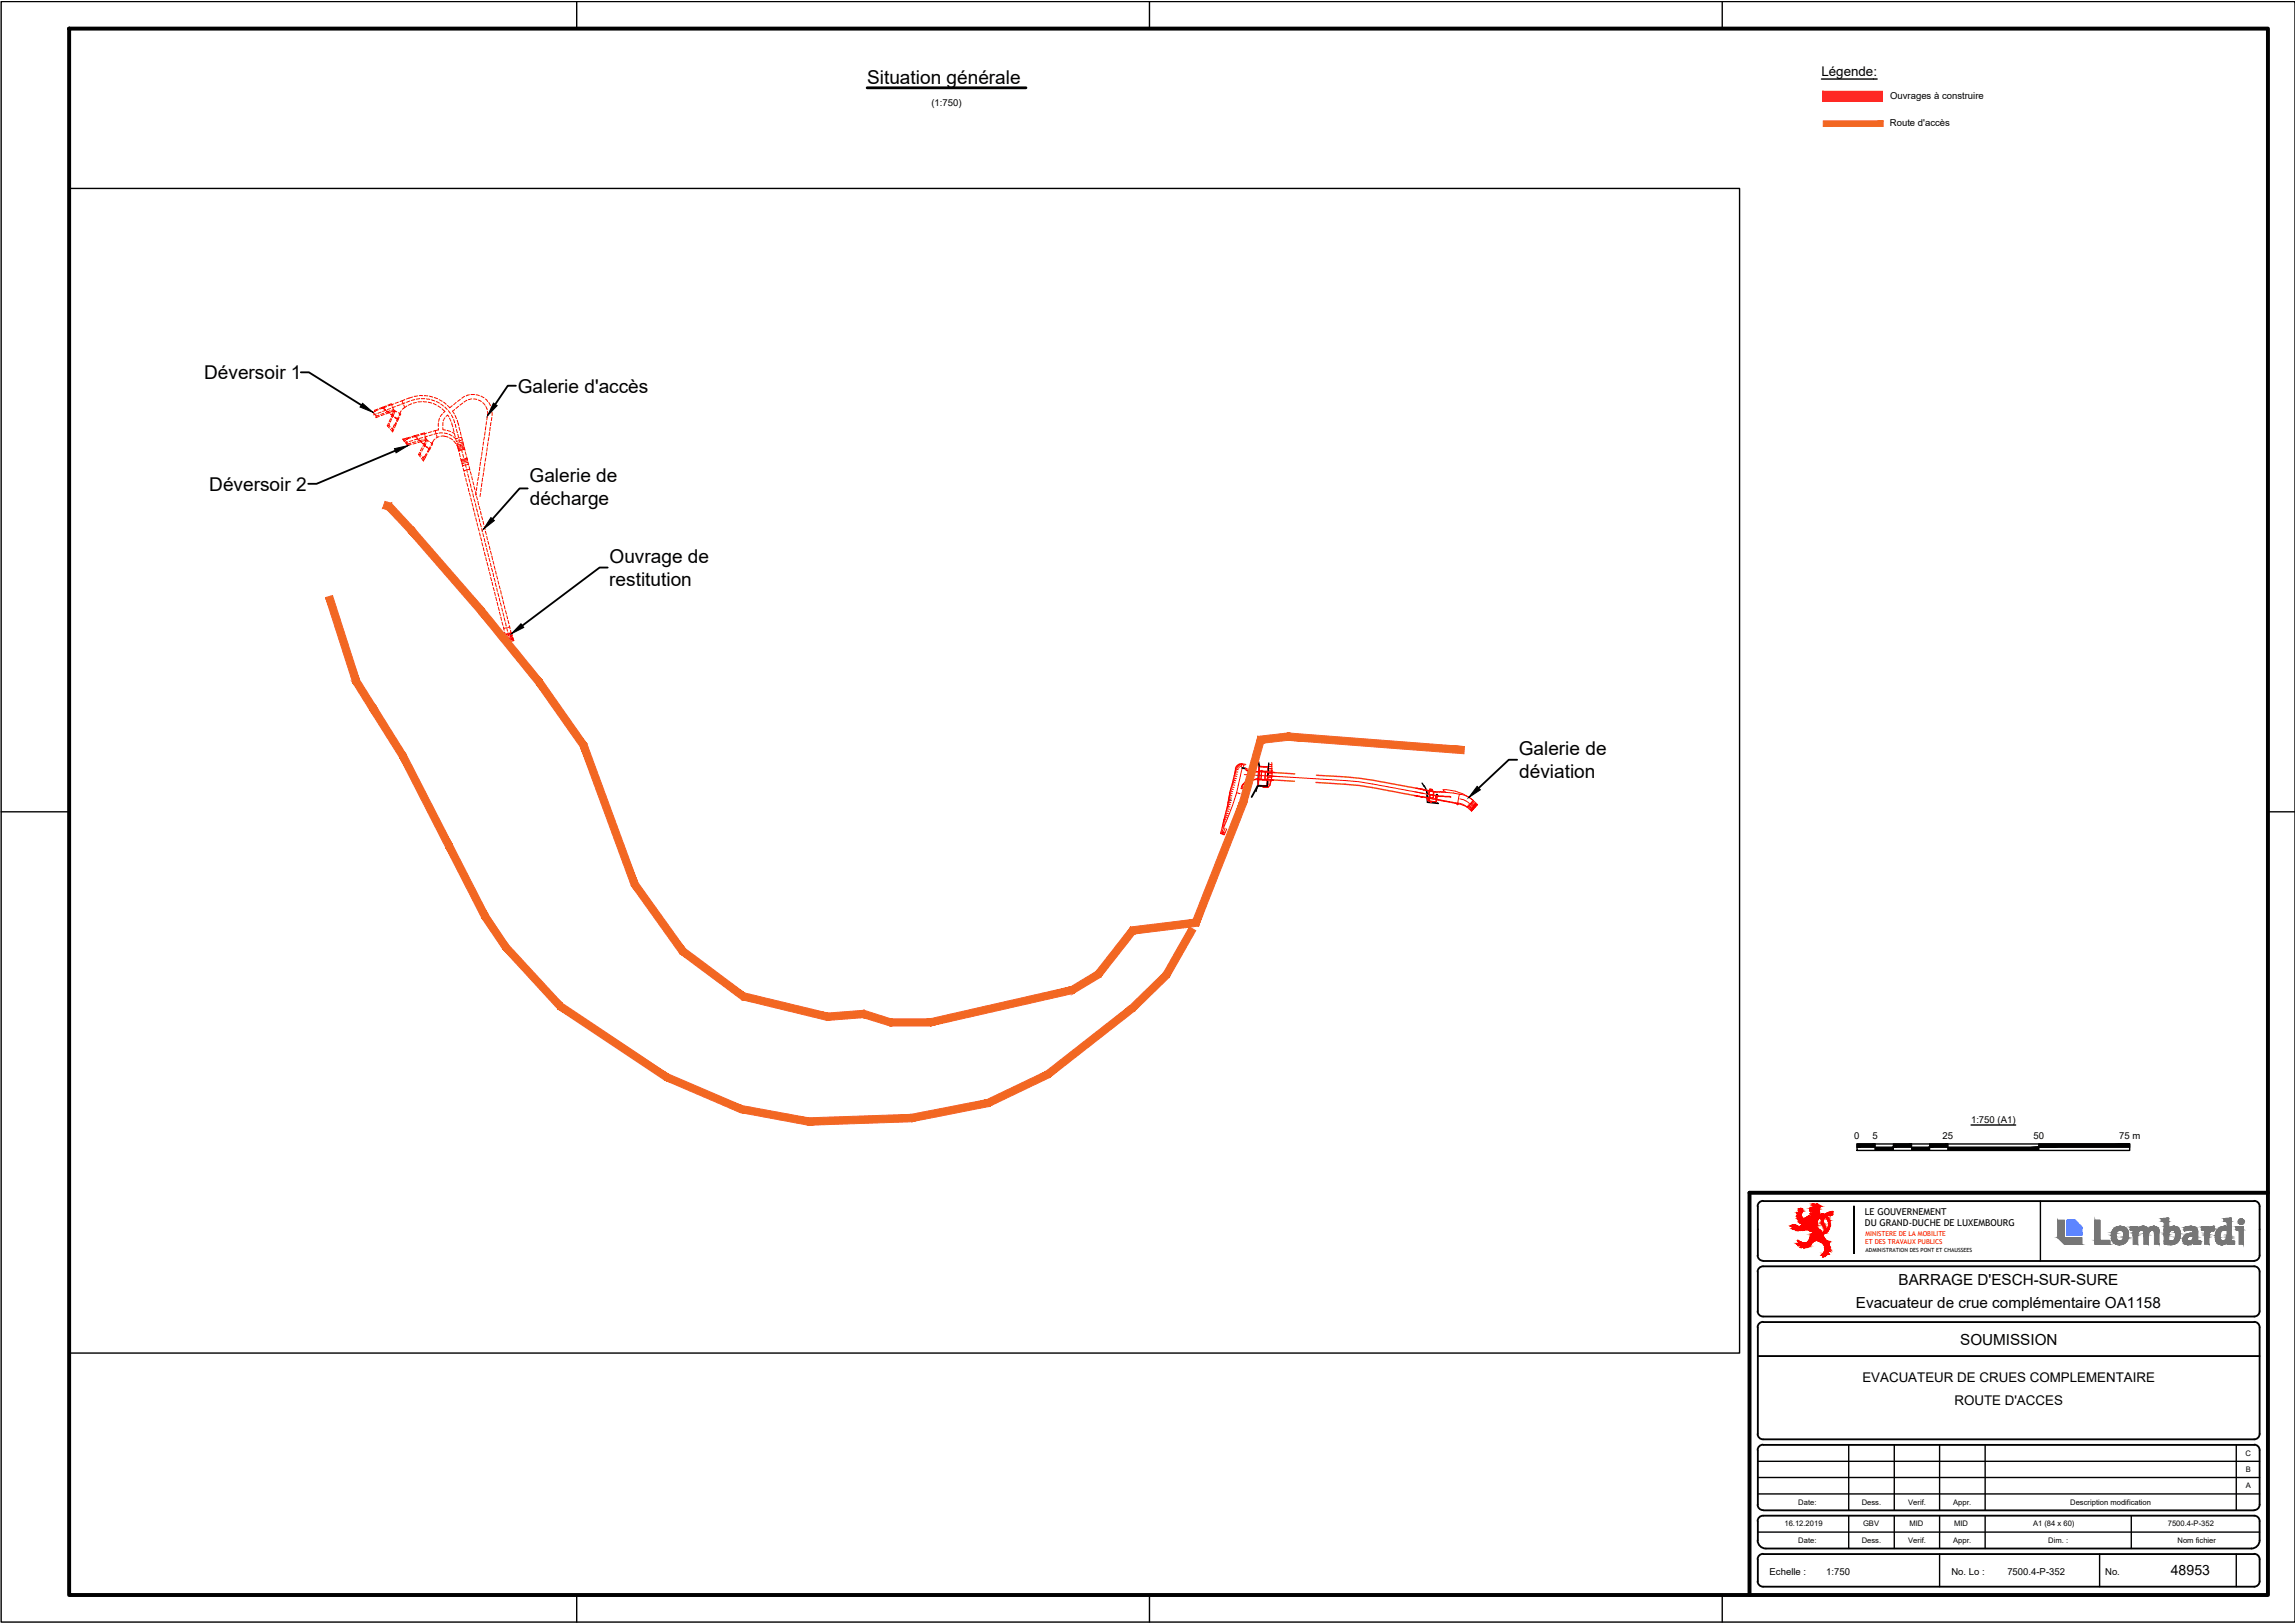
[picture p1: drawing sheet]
<svg xmlns="http://www.w3.org/2000/svg" width="420mm" height="297mm" viewBox="0 0 420 297" stroke-linecap="round" stroke-linejoin="round" font-family="sans-serif">
<defs><g id="words">
<g font-size="3.5">
<text x="158.8" y="15.4">Situation générale</text>
<text x="37.4" y="69.4">Déversoir 1</text>
<text x="94.8" y="71.9">Galerie d'accès</text>
<text x="38.3" y="89.8">Déversoir 2</text>
<text x="96.9" y="88.2">Galerie de</text>
<text x="97" y="92.4">décharge</text>
<text x="111.5" y="107.2">restitution</text>
<text x="111.6" y="103.1">Ouvrage de</text>
<text x="278" y="138.2">Galerie de</text>
<text x="278.1" y="142.4">déviation</text>
</g>
<g font-size="2.8">
<text x="339.8" y="239.3">Evacuateur de crue complémentaire OA1158</text>
<text x="347.6" y="235.1">BARRAGE D'ESCH-SUR-SURE</text>
<text x="358.9" y="246.2">SOUMISSION</text>
</g>
<text font-size="2.6" x="397.4" y="288.3">48953</text>
<g font-size="2.4">
<text x="333.5" y="14">Légende:</text>
<text x="341" y="252.9">EVACUATEUR DE CRUES COMPLEMENTAIRE</text>
<text x="357.8" y="257.1">ROUTE D'ACCES</text>
</g>
<g font-size="1.7">
<text x="170.5" y="19.4">(1:750)</text>
<text x="346" y="23.1">Route d'accès</text>
<text x="346" y="18.1">Ouvrages à construire</text>
<text x="339.5" y="208.4">0</text>
<text x="342.8" y="208.4">5</text>
<text x="355.6" y="208.4">25</text>
<text x="360.8" y="205.6">1:750 (A1)</text>
<text x="372.3" y="208.4">50</text>
<text x="388" y="208.4">75 m</text>
<text x="341.4" y="222.4">LE GOUVERNEMENT</text>
<text x="341.4" y="224.4">DU GRAND-DUCHE DE LUXEMBOURG</text>
<text x="324" y="288.3">Echelle :</text>
<text x="334.3" y="288.3">1:750</text>
<text x="357.3" y="288.3">No. Lo :</text>
<text x="367.5" y="288.3">7500.4-P-352</text>
<text x="385.4" y="288.3">No.</text>
</g>
<g font-size="1.4">
<text x="411.1" y="266.4">C</text>
<text x="411.1" y="269.4">B</text>
<text x="329.2" y="275.4">Date:</text>
<text x="340.8" y="275.4">Dess.</text>
<text x="349.3" y="275.4">Verif.</text>
<text x="357.6" y="275.4">Appr.</text>
<text x="379" y="275.4">Description modification</text>
<text x="411.1" y="272.4">A</text>
<text x="326.7" y="279.3">16.12.2019</text>
<text x="341.1" y="279.3">GBV</text>
<text x="349.6" y="279.3">MID</text>
<text x="357.8" y="279.3">MID</text>
<text x="372.2" y="279.2">A1 (84 x 60)</text>
<text x="396.9" y="279.3">7500.4-P-352</text>
<text x="329.2" y="282.3">Date:</text>
<text x="340.8" y="282.3">Dess.</text>
<text x="349.3" y="282.3">Verif.</text>
<text x="357.6" y="282.3">Appr.</text>
<text x="375" y="282.3">Dim. :</text>
<text x="398.7" y="282.3">Nom fichier</text>
</g>
<g font-size="1.2" fill="#f00">
<text x="341.5" y="227.7">ET DES TRAVAUX PUBLICS</text>
<text x="341.5" y="226.1">MINISTERE DE LA MOBILITE</text>
</g>
<text font-size="1" x="341.5" y="229.2">ADMINISTRATION DES PONT ET CHAUSSEES</text>
</g></defs>
<!-- layer: Dessinh3|LIN035CO -->
<path d="M230.2 138.6l.3 1.6M230.3 143.7l-1.1 2.2M230.5 140.3l-.2 3.5 1.3 .1M230.9 141.9h.1" fill="none" stroke="#000" stroke-width=".34"/>
<!-- layer: Dessinh3|LINCOLO-ROSSO-025 -->
<g fill="none" stroke="#f00" stroke-width=".18">
<path d="M68.9 76.1l-.1 .3 .7-.2M68.9 75.8l-.5 .1M69.2 74.9l-.6 .2 .1 .2-.5 .2 .7 .6M69.3 75l-.7 .3M69.4 76l-.5 .1M69.8 75.4l-.6 .2M69.9 74.6l.6 .4M70 74.5l.6 .5M70.3 75.6l-.6 .2M70.4 75.8l-.6 .3M70.7 75.1l-.6 .2M70.7 74.3l-1.2 .4"/>
<path d="M70.7 75.3l.5 .3M70.8 74.4l-1.2 .5M70.8 75.2l.5 .4M70.9 77.9l.4 .4M71 74.2l.6-.3 .2 .5M71.1 77.5l-.2 .4M71.2 77.9l.2 .2M71.2 77.9h-.3M71.3 77.5l-.1 .4M71.4 75.2l-.8 .3M71.5 78.6l.4 .4M71.5 76.6l-.3 .6"/>
<path d="M71.5 74.7l-.5 .3M71.5 75.8l.5 .4M71.6 75.8l.5 .3M71.7 75.1l.4-.1 .2 .3M71.7 76.7l-.2 .5M71.8 78.6l.1 .4M71.9 74.7l.2 .3-.1 .2M72.1 75.3l-.1-.1-1.3 .6M72.1 73.9l-1 .4M72.1 75.3l-.5 1M72.1 78.6l-.2 .4M72.2 76.4l.7 .5"/>
<path d="M72.3 76.3l.6 .5M72.3 75.3l.3 .1M72.3 75.3l-.5 1.1M72.3 75.3h-.2M72.4 74.4l-.6 .2M72.4 77.8h-.2l-.4 .8-.2-.3M72.5 77.3l-.2 .5M72.6 77.4l-.4 .9M72.9 73.6l-.6 .2M72.9 76.3l-.3 .8M72.9 75.6l.5 .2-.2 .3M73.1 76.4l-.4 .8"/>
<path d="M73.3 74.1l-.6 .2M73.4 75.2l-.3 .8M73.6 73.3l.2 .5M73.9 74.1l.2 .5M74.1 73.1l-.9 .4M74.1 73.7l-.6 .2M74.5 74.3l-.8 .6M75 73.4l-.6 .2M75.1 80l-.6 .2M75.4 73.9l-.6 .3M75.5 72.7l-1.1 .3M75.8 79.8l.3 .2"/>
<path d="M75.9 73.1l-.6 .2M75.9 79.7l-.5 .2M75.9 79.7l.6 .5M76.2 73.6l-.6 .2M76.5 72.5h-.7M76.7 79.5l-.8 .2M76.8 72.4h.6M76.8 79.7l-1.3 .3M76.8 73l-.6 .1M77 79.4l.7-.2 .1 .5M77.1 73h.7M77.2 73.5l-.7 .1"/>
<path d="M77.5 73.5l.6 .1M77.7 72.4l.6 .1M77.9 80v.6M78.1 73l.6 .1M78.1 79.3l-1.1 .3M78.3 79.8l-.6 .2M78.4 73.6l.6 .2M78.6 72.5l.6 .2M79 79l-.6 .2M79 73.2l.6 .2M79.2 79.6l-.6 .1M79.3 73.9l.6 .2"/>
<path d="M79.5 72.8l.6 .2M79.7 78.8l-.4 .1M79.7 78.8l.1 .5M79.9 73.5l.5 .3M79.9 79.6l.2 .4M80.1 79.3l-.6 .2M80.2 74.3l.5 .3M80.3 77.4v.6M80.3 78.4v.3l-.6 .1M80.4 79.9l-.6 .3M80.4 73.1l.5 .3M80.5 76.5l-.2 .6"/>
<path d="M80.7 73.9l.5 .4M80.7 79.8h.6l.7 .2M80.9 74.8l.5 .5-.2 .3M81 75.8l-.4 .4M81 79.2l-.6 .1M81.1 78.3v.3l.5 .1M81.1 77.3v.6M81.2 73.6l.5 .4M81.3 79.3l.6 .1M81.4 76.5l-.2 .5M81.4 74.5l.5 .5M81.7 76.2l.3-.2 .2 .3"/>
<path d="M81.9 78.8l.6 .2M81.9 74.2l.4 .4 .5-.4M82.1 75.2l.4 .5M82.2 79.5l.6 .3M82.3 76.5l.3 .6M82.6 75.9l.3 .6M82.7 77.4l.2 .7M82.8 79.1l.4 .3 .2 .6M83 78.4l.1 .7M83 80l.4 .2 .2 .6M83.1 76.8l.1 .6M83.2 75l-.4 .3 .4 .5"/>
<path d="M83.3 76l.3 .6M83.4 77.7l.1 .6M83.5 73.6l-.4 .5M83.6 78.6l.1 .6M83.7 76.9l.3 1M83.8 79.5l.1 .6M83.9 74.4l-.4 .3M84 78.2l.2 .6M84.3 79.1l.1 .6M84.3 73.1l-.5 .4M84.5 80l.2 .6M84.7 73.8l-.5 .4"/>
<path d="M85 72.5l-.5 .4M85.5 73.3l-.5 .3M85.9 72.2l-.6 .3M86.2 72.2h.7M86.4 73l-.6 .1M86.7 73l.6 .1M87.2 72.2l.6 .2M87.6 73.2l.5 .3M88.1 72.5l.5 .3M88.4 73.7l.4 .5M88.7 80l-.1 .5M88.8 79l-.1 .7"/>
<path d="M88.9 73l.4 .5M88.9 74.4l.3 .6M88.9 78.1v.6M89.1 77.2l-.1 .6M89.2 75.3v.6M89.2 76.2l-.1 .7M89.5 73.7l.3 .5M89.6 79.1l-.1 .7M89.7 78.2v.7M89.9 77.3l-.1 .6M89.9 74.5l.1 .6M90 76.4v.6"/>
<path d="M90.1 75.5v.6M74.2 80.5l-.5-.1 .4 .4-.4-.4 .8-.2 .1 .2-.4 .1 .5 .8M74.3 81.1l.3 .4M74.7 80.9l-.5 .1M74.7 81.3l-.1 .2M75.2 80.1l-.6 .2M75.2 81.1l-.5 .2M75.3 81.4l-.7 .1M75.6 80.6l-.6 .2M76.1 80.8l-.6 .2M76.2 81.1l-.6 .2M76.3 80.2l.5 .4"/>
<path d="M76.5 80.3l-.6 .2M76.6 83.2l.4 .4M76.6 83.2h.3M76.7 80.5l.5 .4M76.8 82.8l-.2 .4M76.9 83.2l.2 .2M77 80.8l.5 .5M77 82.8l-.1 .4M77.2 83.9l.3 .5M77.3 81.9l-.3 .6M77.3 83.6l.2 .3 .1-.3 .3 .1-.4 .7M77.3 80.5l-.9 .3"/>
<path d="M77.4 80.1l-.6 .1M77.4 81.1l.5 .4M77.5 83.9v.5M77.5 82l-.3 .6M77.6 80.4l.4-.1 .3 .3M77.7 81.5l.4 .4M78 80.7l-.1-.1-1.4 .4M78 80.7l-.6 1M78 81.2l-.3 .6M78.1 83l-.4 .6M78.1 81.7l.6 .5M78.2 83.1l-.3 .6"/>
<path d="M78.3 80.6l.3 .2M78.3 80.6l-.3 .1M78.3 80.6l-.2 .3M78.4 82.1l.2 .2M78.7 81.8l-.5 .9M78.8 81l.4 .2-.2 .4M78.9 81.9l-.5 .9M79.6 80.4l-.7 1.1M82.3 80.2l.5 .3M83.1 80.7l.3 .5M83.6 81.4l.3 .7M83.7 81.2l.1 .6"/>
<path d="M83.7 81.6h.1M83.8 80.2l-.4 .1M83.9 80.7l-.3 .1M84 80.4l.2 .6M84 81.1h-.3M84.1 83l.1 .6M84.1 81.4h-.4M84.2 81.6l-.4 .1M84.2 81.3l.2 .6M84.2 81.8l-.4 .1M84.3 82l-.4 .1 .1 .6M84.3 81l.5-.1 .1 .6"/>
<path d="M84.3 83.9l.2 .6M84.3 82.2h-.4M84.3 82.3l-.4 .1M84.4 82.4l-.4 .1M84.5 82.2l.1 .6M84.5 80l-.4 .1M84.6 81.9l.4-.1 .1 .6M84.6 84.8l.1 .6M84.6 80.5l-.4 .1M84.7 83.1l.2 .6M84.8 85.7l.2 .6M84.8 84l-.4 .1"/>
<path d="M84.8 81.2l-.4 .1M84.8 84.1l-.4 .2M84.9 81.4l-.4 .1M84.9 84.3l-.4 .1M84.9 81.6l-.4 .1M84.9 84.5l-.4 .1M85 84l.1 .6M85 84.8l-.4 .1M85 86.6l.2 .6M85 81.9l-.4 .2M85 82.1l-.3 .1M85 85.1l-.3 .1"/>
<path d="M85.1 82.2l-.4 .1M85.2 82.7l.1 .6M85.2 84.9l.1 .6M85.3 87.5l.1 .6M85.3 86l-.4 .1M85.4 83.6l.2 .6M85.4 85.8l.2 .6M85.5 88.4l.1 .6M85.5 83.8l-.4 .1M85.5 84l-.4 .1M85.6 84.1l-.4 .1M85.6 84.3l-.4 .1"/>
<path d="M85.6 84.5l.2 .6M85.6 86.8l.2 .6M85.7 84.6l-.4 .1M85.7 89.4l.2 .5M85.8 84.9l-.4 .2M85.9 87.7l.1 .6M85.9 85.4l.1 .6M85.9 90.2l.2 .6M86 85.9l-.4 .1M86.1 86.3l.2 .6M86.1 88.5l.1 .7M86.2 91.2l.1 .6"/>
<path d="M86.3 89.5l.2 .6M86.4 87.2l.1 .6M86.4 92.1l.2 .6M86.6 88.2l.1 .6M86.6 90.4l.1 .6M86.6 92.9l.2 .7M86.8 89.1l.2 .5M86.8 91.3l.2 .6M86.9 93.9l.1 .6M87 90l.2 .6M87 92.2l.2 .6M87.1 94.8l.1 .6"/>
<path d="M87.2 90.2l-.1 .4M87.2 90.9l.2 .6M87.2 93.1l.2 .6M87.3 89.2l-.1 .6M87.3 95.7l.2 .6M87.4 88.3l-.1 .6M87.5 94l.1 .6M87.5 91.8l.1 .6M87.5 96.6l.2 .6M87.6 87.4l-.1 .6M87.7 92.7l.2 .6M87.7 94.9l.1 .6"/>
<path d="M87.7 86.4l-.1 .7M87.8 97.5l.1 .6M87.8 85.5v.6M87.9 95.8l.2 .6M88 93.6l.1 .6M88 84.6l-.1 .6M88 90.3l-.1 .6M88 98.4l.2 .6M88.1 89.4l-.1 .6M88.1 83.6l-.1 .7M88.2 96.7l.1 .7M88.2 94.5l.1 .6"/>
<path d="M88.2 99.3l.2 .6M88.2 88.4l-.1 .7M88.3 82.7l-.1 .6M88.3 87.5v.6M88.4 97.6l.2 .6M88.4 81.8l-.1 .6M88.4 95.4l.2 .6M88.5 80.9l-.1 .6M88.5 86.6l-.1 .6M88.6 96.3l.2 .6M88.6 98.5l.2 .7M88.6 85.6v.7"/>
<path d="M88.8 84.7l-.1 .6M88.9 97.2l.1 .6M88.9 99.5l.1 .6M88.9 83.8l-.1 .6M89.1 82.9l-.1 .6M89.1 98.2l.1 .5M89.2 81.9l-.1 .7M89.3 99l.2 .6M89.3 81l-.1 .6M89.5 80.1l-.1 .6M89.6 99.9l.1 .7M88.5 100.2l.1 .6"/>
<path d="M88.7 101.1l.2 .7M88.9 102.1l.2 .5M89.1 100.4l.1 .6M89.2 102.9l.1 .7M89.3 101.3l.2 .6M89.4 103.9l.1 .6M89.5 102.2l.2 .6M89.6 104.8l.2 .6M89.8 100.9l.2 .6M89.8 103.1l.1 .6M89.8 105.7l.2 .6M90 104l.2 .6"/>
<path d="M90 101.8l.2 .6M90.1 106.6l.1 .6M90.3 102.7l.1 .6M90.3 104.9l.1 .6M90.3 107.5l.2 .6M90.5 103.6l.1 .6M90.5 105.8l.1 .6M90.6 108.4l.1 .6M90.7 106.7l.1 .6M90.7 104.5l.1 .6M90.8 109.3l.1 .6M90.9 105.4l.2 .6"/>
<path d="M90.9 107.6l.2 .6M91 110.2l.1 .6M91.1 108.5l.2 .7M91.2 106.3l.1 .6M91.2 111.1l.2 .6M91.4 107.2l.2 .6M91.4 109.5l.1 .6M91.4 112l.2 .6M91.6 110.3l.2 .6M91.7 108.1l.1 .6M91.7 112.9l.1 .6M91.9 109l.1 .6"/>
<path d="M91.9 111.3l.1 .6M91.9 113.9l.2 .6M92.1 109.9l.1 .7M92.1 112.2l.1 .6M92.2 114.8l.1 .5M92.3 113.1l.2 .6M92.3 110.9l.2 .5M92.4 115.7l.1 .4M92.5 111.7l.2 .7M92.5 114l.2 .6M92.6 117l.2 .6 .5-.1M92.6 114.9l-.4 .1"/>
<path d="M92.8 114.9l.1 .6M92.8 112.7l.1 .6M92.9 116l-.5 .1 .1 .6M92.9 116.1l-.4 .1 .1 .5 .4-.1M92.9 116.2l-.4 .1M93 113.6l.2 .6M93 115.8l.1 .6M93 116.4l-.4 .1M93.1 116.7l-.4 .2M93.1 116.9l-.4 .1 .1 .5M93.1 117l-.3 .1M93.2 115.9l.5-.1 .1 .6"/>
<path d="M93.2 117.2l-.4 .1M93.2 117.1l-.4 .1M93.2 116.7l.1 .5M93.2 116l.4-.1 .1 .5-.4 .1M93.3 114.5l.1 .6M93.3 114.8h-.4M93.5 115.4l.1 .4M93.6 116l-.4 .1M93.7 116.2l-.4 .2M93.8 116.6l-.4 .1M93.8 116.7l.1 .5M93.8 116.7l-.4 .1"/>
<path d="M93.9 116.8l-.5 .1M93.9 116.9l-.4 .1M93.9 116.7l.2 .5-.5 .2M93.9 117l-.4 .1M93.9 117.1l-.4 .1M226.7 139.9l.1 .2M226.9 139.9l.2 .4M227.1 139.8v.2M227.3 139.8v.5M227.5 139.8a1.12 1.12 0 0 0-1.3 .9M227.7 139.9l-.1 .4M227.9 139.9v.2"/>
<path d="M228.1 139.9l-.6-.1v.2M232.8 139.6l.1 2.5-.4 1.6-.3 .4h-.8l-.5-.3M223.7 151.4h.2M223.8 151.2h.2M223.9 152.2l-.2 .4M223.9 150.9l.1 .1M223.9 150.8h.3M223.9 150.6h.3M224 150.4h.4M224 150.2h.2M224.1 150l.4 .1M224.2 152.3l-.2 .4"/>
<path d="M224.2 149.8h.1M224.2 149.5l.5 .2M224.2 149.4h.3M224.3 151.6l-.4 1.1M224.3 149.2l.5 .1M224.3 149h.2M224.4 148.8l.5 .1M224.4 148.6h.2M224.5 148.4l.5 .1M224.5 148.2h.2M224.6 148l.5 .1M224.6 147.8h.2"/>
<path d="M224.7 147.6l.5 .1M224.7 147.4h.2M224.7 147.2l.6 .1M224.8 146.9l.2 .1M224.8 147h.2M224.8 146.8l.5 .1M224.9 146.6h.1M224.9 146.2h.2M224.9 146.4l.5 .1M225 146l.5 .1M225 145.8h.2M225 145.6l.6 .1"/>
<path d="M225.1 145.1l.5 .1M225.1 145.4h.2M225.2 145h.1M225.2 144.8l.5 .1M225.3 144.6h.2M225.3 144.4l.5 .1M225.4 144.2h.2M225.4 144l.5 .1M225.5 143.8h.2M225.6 143.6l.5 .1M225.6 143.4h.2M225.6 143.2l.5 .1"/>
<path d="M225.7 143h.2M225.8 142.8l.4 .1M225.8 142.6h.2M225.8 142.4l.6 .1M225.9 142.2h.2M225.9 142l.5 .1M226 141.8h.2M226 141.6l.5 .1M226.1 141.4h.2M226.1 141.2l.5 .1M226.1 141h.3M226.2 140.7l-.6 2.8-.5 1.6-.4 2.4-1.3 5 .8 .3 .4-1.1"/>
<path d="M226.2 140.8l.5 .1M226.2 140.6l.2 .1M226.3 140.4l.5 .2M226.4 140.2l.2 .2M226.6 140.1l.3 .3M227 145.3l-.6-.2a56.8 56.8 0 0 1-2.8 7.5M227.4 140.5l-1 4.6M230.5 140.2l1.7 .1-.2 3.6-1.7-.1zM230.5 140.2l-.2 3.5M230.5 140.3l1.7 .1-.2 3.4-1.7-.1zM230.9 141.2h.8l-.1 1.5h-.8zM231 141.2l.6 .1v1.4l-.7-.1z"/>
<path d="M261.7 144.8l-.1 .6 .8 .1 .2-.6-.5-.1 .1-.3-.5-.1-.2 1 .3 .1-.2 1.1 1.3 .2 .2-1.1M261.7 144.8l.8 .1-.1 .6-.8-.1zM261.7 144.8l.8 .1M261.7 144.4l.5 .1-.1 .3-.4-.1zM261.7 145.4l-.2 1.2 1.4 .3 .2-1.2M261.8 144.4l.3 .1v.3l-.4-.1zM261.8 145.5l.6 .1-.1 .4h-.6zM261.8 145.5l-.1 .5 .7 .1 .1-.5 .4 .1-.1 .6h.1l-.1 .5-1.2-.3 .1-.5M262.5 144.9l-.1 .6 .7 .2M262.5 144.9l-.1 .6M263.1 145.7l-.2 .6M263.1 145.7h-.2l-.1 .5 .1 .1"/>
<path d="M263.1 145.7l-.2 .5M264.2 144.5a8.7 8.7 0 0 1 5.5 2M264.7 145l2.7 .4M266.9 147l1.1 .3 .6 .4-1.6-.6M267.4 145.4l1.5 .5 .8 .6M269.7 146.5l.8 .8-1.1 1.1-.8-.6 1.1-1.2"/>
</g>
<!-- layer: Dessinh3|Assi -->
<path d="M227.8 141.8l21 1.3 11.7 2.1M259.1 144.9l4.2 .8 2.2 .1M267.3 146.2a4.7 4.7 0 0 1 2.7 1.7" fill="none" stroke="#f00" stroke-width=".18"/>
<!-- layer: Dessinh3|LINCOLO-ROSSO-050 -->
<path d="M231.6 142.6l5.4 .4M231.7 141.3l5.3 .3M240.9 143.2a89.8 89.8 0 0 1 19.5 2.7M241 141.9a93.9 93.9 0 0 1 19.6 2.6" fill="none" stroke="#ff3f00" stroke-width=".25"/>
<!-- layer: Dessinh3|LIN010CO -->
<g fill="none" stroke="#f00" stroke-width=".18">
<path d="M232.2 139.9h.5M232.8 139.9v.1M231.1 144h.1M231.2 143.8v.1M231.5 144.1h.1M231.6 143.9v.1M231.9 144.1h.1M231.9 143.9l.1 .1M232 143.3h.5M232 143.8l.2 .1M232 143.5l.4 .2M232.1 142.9h.5"/>
<path d="M232.1 142.3h.6M232.2 141.6h.6M232.2 142.6h.5M232.2 141h.6M232.2 140.7h.6M232.2 141.9l.6 .1M232.2 140.3h.5M232.3 141.3h.5M232.3 143.9h-.1v.1M232.5 143.7h.1M232.6 143.3v.1M232.7 142.9h-.1l.1 .1"/>
<path d="M232.7 142.6v.1M232.8 142.2v.2M232.8 140.2v.2M232.9 141.3v.1M232.9 141h.1M232.9 141.9v.2M232.9 141.6v.1M232.9 140.6l-.1 .1M261.3 146.2h.2M261.4 146.3h-.1M261.4 146.2h-.1M261.5 146.1l-.2 .1"/>
<path d="M261.5 146.4l-.2 .1M261.5 146.2h-.2h.2M261.5 146.3l-.2 .1M261.5 146.6l-.2 .2M261.5 146.5h-.2M261.7 146.7v.2M261.8 146.7l-.1 .2M261.8 146.7v.2M261.9 146.9l.1-.2v.2M262.1 146.7l-.1 .2M267.2 145.4l-.3 1.6M268.6 147.6l.9 .7"/>
<path d="M268.8 147.4l.9 .8M268.9 147.3l.9 .7M269.1 148.1l.4 .3M269.2 147l.9 .7M269.3 148l.3 .2M269.4 146.8l.8 .8M269.4 147.8l.3 .3M269.5 146.6l.9 .8M269.5 147.6l.4 .3M269.7 147.5l.3 .3M269.8 147.3l.4 .3M270 147.2l.3 .3"/>
<path d="M270.1 147.1l.3 .2"/>
</g>
<!-- layer: Dessinh3|AUDIT_D_110509143130-0 -->
<path d="M232.3 139.6l-.2 2.3M232.1 142.9l-.1 1-1.7-.1-.3 1.1M260.4 143.3l.8 1.3M261.2 144.6l.3 1.9M261.2 144.6l.1 2.2 2 .3-.4-.3" fill="none" stroke="#000" stroke-width=".25"/>
<!-- layer: Dessinh3|LIN010TR -->
<g fill="none" stroke="#f00" stroke-width=".18">
<path d="M227.2 144.3h.1M227.2 144.1v.2M227.3 143.8v.2M227.3 144.3h.2M227.4 143.7v.1M227.4 144l.1 .1M227.5 143.9l-.1 .1M227.5 144.2v.1M227.5 143.5v.1M227.5 143.7v.1M227.7 143.4l-.1 .1M227.7 143.5l-.1 .2"/>
<path d="M227.8 143.4l-.1 .1M227.8 143.3h-.1M227.9 143.3l-.1 .1M228 143.2h-.2M228 140.6v.1M228 140.8l.1 .1M228.1 143.2h-.1M228.1 140.6l.1 .1M228.1 143.1h-.1M228.1 141h.2M228.2 143.1l-.1 .1M228.3 140.7h.1"/>
<path d="M228.3 143h-.1M228.3 141h.1M228.3 140.8v.1M228.3 141.1l.1 .1M228.4 143l-.1 .1M228.5 141.1h.1M228.5 141.2h.1M228.5 142.9h-.2M228.6 143h-.1M228.6 142.9h-.1M228.6 141.1h.2M228.6 141.2h.3"/>
<path d="M228.8 142.9l-.2 .1M228.8 142.8l-.1 .1M228.8 142.9h.1M228.9 141.1h.3M229 142.8h-.1M229 141.3h.3M229 142.9h.2M229.2 142.7l-.1 .1M229.2 141.1l.1 .1M229.4 141.2h.3M229.4 141.3h.3M229.5 142.8h-.3"/>
<path d="M229.5 142.6l-.3 .1M229.6 142.7h.1M229.7 142.7h.2M229.7 141.3h.2M229.8 141.2h.1M229.9 142.7h.1M230 141.3h.3M230 141.2h.1M230.1 142.5l-.5 .1M230.1 142.7h.2M230.2 141.2h.3M230.3 142.5h-.1"/>
<path d="M230.3 142.7h.1M230.3 141.3h.2M230.3 142.5h.2M230.4 143.7h.1M230.4 143.5v.1M230.4 142.9v.1M230.4 143.1v.3M230.5 142.6h.1M230.5 142.4v.2M230.5 142.7v.2M230.5 142.1v.2M230.5 141.6v.1"/>
<path d="M230.5 141.8v.3M230.5 142.7h.5M230.5 141.2v.1M230.5 143.7h.5M230.5 141.4v.1M230.5 140.9v.4M230.5 141.2h.2M230.5 141.1h.3M230.6 142.6h-.1M230.6 140.5v.3M230.7 140.4h-.1M230.7 141.2l.1 .1"/>
<path d="M230.7 142.6h.3M230.8 140.4h.3M230.8 141.3h.2M231.1 141.3h.1M231.1 142.6h.1M231.1 142.8h.3M231.1 141l-.2 .1M231.1 143.7l.1 .1M231.1 140.4h.1M231.1 141.1h.1M231.2 141.3h.3M231.2 142.6h.2"/>
<path d="M231.3 143.8h.1M231.3 141.1h.1M231.3 140.4h.3M231.4 142.6h.3M231.4 142.8h.2M231.5 143.8h.3M231.5 141.1h.1M231.6 141.3h.1M231.6 142.8h.1M231.6 141.1h.2M231.7 140.4h.1M231.8 141.3h.1"/>
<path d="M231.8 142.6l.1 .1M231.8 141.1l.1 .1M231.8 142.8h.1M231.9 140.4h.1M231.9 143.7v.1M231.9 143.2v.3M231.9 143.6v.1M232 142.4v.3M232 143l-.1 .1M232 141.3h.3M232 142.7h.3M232 141.9v.3"/>
<path d="M232 142.3v.1M232 141.2h.1M232.1 140.4v.1M232.1 141.3l-.1 .5M232.1 142.7l-.1 .2M232.1 140.6v.3M232.1 141v.3M232.2 141.3h.5M232.2 142.7l.1 .1M232.3 142.8h.2M232.4 141.3h.1M232.4 142.7h.1"/>
<path d="M232.5 141.4h.3M232.5 142.7h.2M232.5 142.8h.3M232.7 141.3h.2M232.7 142.7h.1M232.9 141.3h.1M232.9 141.4h.1M232.9 142.7h.3M232.9 142.8h.1M233.1 141.4h.2M233.1 142.8h.1M233.1 141.3h.2"/>
<path d="M259.1 145.6h-.1l.1 .1M259.2 145.7h.1M259.2 145.6l.1 .1M259.2 144.2l.1 .1M259.2 144.3h.1M259.3 145.7h.2M259.3 145.7h.3M259.4 144.3h.3M259.4 144.3h.1M259.5 145.7h.1M259.6 144.3h.1M259.7 145.7h.1"/>
<path d="M259.7 145.8h.1M259.8 144.3l.1 .1M259.8 144.3h.1M259.9 145.7l.3 .1M259.9 145.8l.3 .1M260 144.3l.4 .2h-.1M260 144.4h.1M260.1 145.8h.1M260.3 145.8l.1 .1M260.3 145.8h.2M260.3 145.9h.1M260.4 145.9h.1"/>
<path d="M260.4 144.4h.1M260.5 144.6h.2M260.5 144.5h.2M260.5 145.9h.1M260.6 145.8h.1M260.6 144.5h.1M260.7 146h.1M260.7 145.8l.3 .1M260.8 144.5l.1 .1M260.8 144.6h.1M260.9 146h.1M261 144.7h.1"/>
<path d="M261 144.6h.1M261.1 146h.1M261.1 145.9l.2 .1M261.2 144.7h.1M261.2 144.6h.1M261.2 146h.3M261.2 146l.3 .1M261.4 144.7l.1 .1M261.4 144.6h.1M261.5 146h.2M261.5 146.1l.4 .1M261.5 144.8h.2"/>
<path d="M261.5 144.6l.5 .1M261.8 146l.1 .1M261.9 146.2h.1M262 146.1h.1M262 144.8h.2M262.1 146.2h.2M262.1 146.1h.2M262.2 144.8l.3 .1M262.3 146.2l.1 .1M262.3 146.2h.1M262.4 145.5h.1M262.5 144.9l.2 .1"/>
<path d="M262.5 146.3h.1M262.5 146.2h.1M262.6 145.5l.1 .1M262.6 144.9h.2M262.7 146.2h.1M262.7 146.3h.1M262.7 145.6h.1M262.8 145h.5M262.8 146.4h.3M262.9 144.9h.1M262.9 145.6h.1M262.9 146.2l.1 .1"/>
<path d="M263.1 145.6l.2 .1M263.1 144.9h.3M263.1 146.3h.1M263.1 146.4h.2M263.2 145.7h.1M263.3 146.3h.1M263.3 146.5h.1M263.4 145.7l.1 .1M263.4 145.7h.1M263.4 145h.3M263.4 146.4h.2M263.5 144.9h.4"/>
<path d="M263.5 146.5l.5 .1M263.6 145.7h.3M263.6 145.8h.3M263.7 146.4h.1M263.8 145h.1M263.8 146.4l.3 .1M263.9 145.7h.3M263.9 145h.2M264 145.8h.3M264.1 146.6h.1M264.2 144.8l-.2 .1M264.2 146.5h.1"/>
<path d="M264.2 144.8h.2M264.2 146.6h.2M264.3 145.7h.1M264.4 145.8h.1M264.4 146.5h.1M264.4 144.8l.1 .1M264.4 146.7h.1M264.5 145.7h.3M264.5 145.8h.3M264.5 144.9l.1 .1h-.4M264.5 146.6h.2M264.6 146.7l.3 .1"/>
<path d="M264.8 146.6h.1M264.9 145.7h.3M264.9 145.8h.3M264.9 146.6l.3 .1M265 146.8h.1M265.2 146.8h.1M265.3 145.7h.1M265.3 145.8h.1M265.3 146.7l.3 .1M265.3 146.8h.2M265.4 145.8l.2 .1h-.1M265.6 146.8v.1"/>
<path d="M265.7 146.8h.1M265.7 146.9l.3 .1M265.9 146.8l.2 .1M266.1 147h.1M266.2 146.9h.1M266.3 147h.1M266.4 146.9h.1M266.4 147.1h.2M266.6 147h.1M266.7 147.1v.1M266.8 147.3h.1M266.8 147l.1 .1"/>
<path d="M267 147.1v.1"/>
</g>
<!-- layer: Dessinh3|0_Col__Black_0.35 -->
<path d="M227.4 140.5l.6 .2M261.2 146h.2" fill="none" stroke="#000" stroke-width=".34"/>
<!-- layer: Dessinh3|pendenze -->
<path d="M224.9 146.4l.5 .1" fill="none" stroke="#000" stroke-width=".18"/>
<!-- layer: Dessinh3|LIN050CO -->
<circle cx="263.1" cy="145.7" r=".25" fill="#000"/>
<!-- layer: 0 -->
<g fill="#f26722" stroke="#f26722" stroke-width=".18">
<path d="M70.5 91.8l-.4 1.2 1.5-.9zM70.1 93l1.5-.9-.7 1.2zM71.6 92.1l-.7 1.2 4.8 3.2zM70.9 93.3l4.8 3.2-.9 .9zM74.8 97.4l13.8 14-12.9-14.9zM74.8 97.4l13.8 14-1 .9zM87.6 112.3l11.7 12.2-10.7-13.1zM87.6 112.3l11.7 12.2-1.1 .8zM98.2 125.3l9.2 10.8-8.1-11.6zM98.2 125.3l9.2 10.8-1.1 .6zM106.3 136.7l10.5 24.8-9.4-25.4zM106.3 136.7l10.5 24.8-1.2 .6zM115.6 162.1l9.8 11.5-8.6-12.1zM115.6 162.1l9.8 11.5-.9 .9zM124.5 174.5l11.8 7.2-10.9-8.1zM124.5 174.5l11.8 7.2-.5 1.3zM136.3 181.7l-.5 1.3 15.8 2.4zM135.8 183l15.8 2.4-.2 1.4zM151.6 185.4l-.2 1.4 6.8-1.9zM151.4 186.8l6.8-1.9-.2 1.4zM158.2 184.9l-.2 1.4 5.1 .2zM158 186.3l5.1 .2-.2 1.3zM163.1 186.5l-.2 1.3 7.3-1.3zM162.9 187.8l7.3-1.3 .1 1.3zM170.2 186.5l.1 1.3 25.7-7.2zM170.3 187.8l25.7-7.2 .6 1.2zM196 180.6l.6 1.2 4-4zM196.6 181.8l4-4 .9 1zM207 169.7l-6.4 8.1 .9 1zM207 169.7l.7 1.2-6.2 7.9zM207 169.7l.7 1.2 10.7-2.6zM207.7 170.9l10.7-2.6 1 1.2zM226.9 146.8l-8.5 21.5 1 1.2zM226.9 146.8l1.3 .4-8.8 22.3zM230.3 134.8l-3.4 12 1.3 .4zM230.3 134.8l1 1.2-3.1 11.2zM230.3 134.8l1 1.2 4.5-1.9zM231.3 136l4.5-1.9v1.4zM235.8 134.1v1.4l32.3 1.1zM235.8 135.5l32.3 1.1-.1 1.4z"/>
<path d="M217.8 169.7l-3.8 9.2 4.9-8.6zM217.8 169.7l-3.8 9.2-1-.8zM213 178.1l-5.3 6.9 6.3-6.1zM206.8 184.1l6.2-6-5.3 6.9zM192.2 197.2l15.5-12.2-.9-.9zM191.5 196.1l15.3-12-14.6 13.1zM181.1 202.5l11.1-5.3-.7-1.1zM180.7 201.2l10.8-5.1-10.4 6.4zM166.9 205.3l14.2-2.8-.4-1.3zM166.8 203.9l13.9-2.7-13.8 4.1zM148 205.9l18.9-.6-.1-1.4zM148 204.6l18.8-.7-18.8 2zM135.5 203.6l12.5 2.3v-1.3zM135.8 202.3l12.2 2.3-12.5-1zM121.7 197.7l13.8 5.9 .3-1.3zM122.3 196.5l13.5 5.8-14.1-4.6zM102.1 184.6l19.6 13.1 .6-1.2zM103 183.6l19.3 12.9-20.2-11.9zM92 173.7l10.1 10.9 .9-1zM92 173.7l1-.8 10 10.7zM88.2 168l3.8 5.7 1-.8zM88.2 168l1.2-.6 3.6 5.5zM81.6 155.1l6.6 12.9 1.2-.6zM81.6 155.1l1.2-.6 6.6 12.9zM73.2 138.8l8.4 16.3 1.2-.6zM73.2 138.8l1.2-.7 8.4 16.4zM67.7 129.9l5.5 8.9 1.2-.7zM67.7 129.9l1.1-.7 5.6 8.9zM64.6 125l3.1 4.9 1.1-.7zM64.6 125l1.2-.6 3 4.8zM59.6 109.4l5 15.6 1.2-.6zM59.6 109.4l1.3-.4 4.9 15.4z"/>
</g>
<path d="M12.7 34.5h305.8v213.1h-305.8z" fill="none" stroke="#000" stroke-width=".25"/>
<!-- layer: Cartiglio Francese Soumission|LIN035CO -->
<g fill="none" stroke="#000" stroke-width=".34">
<path d="M322.8 219.8a.99 .99 0 0 0-1 1M322.8 219.8h89.9M412.7 219.8a.99 .99 0 0 1 1 1v9a1 1 0 0 1-1 .9l-89.9 .1M321.8 240a.99 .99 0 0 0 1 .9M321.8 229.8a.99 .99 0 0 0 1 .9M321.8 220.8v9M321.8 232.8v7.2M322.8 231.8a.99 .99 0 0 0-1 1M322.8 231.8h89.9a.99 .99 0 0 1 1 1M413.7 232.8v7.2a.99 .99 0 0 1-1 .9h-89.9M321.8 248.2h91.9M321.8 242.9v19.6"/>
<path d="M322.8 241.9a.99 .99 0 0 0-1 1M322.8 242h89.9M412.7 241.9a.99 .99 0 0 1 1 1M413.7 242.9v19.5a.99 .99 0 0 1-1 1h-89.9M321.8 275.4a.99 .99 0 0 0 1 1M321.8 262.4a.99 .99 0 0 0 1 1M321.8 265.4v10M321.8 278.4v3.5M322.8 277.4a.99 .99 0 0 0-1 1M322.8 264.4a.99 .99 0 0 0-1 1M322.8 277.4h89.9a.99 .99 0 0 1 1 1v3.5M322.8 276.4h89.9"/>
<path d="M322.8 264.4h89.9M412.7 264.4a1 1 0 0 1 1 1v10a.99 .99 0 0 1-1 1M321.8 289.4a.99 .99 0 0 0 1 1M321.8 281.9a1.5 1.5 0 0 0 1.5 1.5M321.8 285.4v4M322.8 284.4a.99 .99 0 0 0-1 1M322.8 284.4h89.9M412.7 284.4a.99 .99 0 0 1 1 1M413.7 285.4v4a.99 .99 0 0 1-1 1h-89.9M413.7 281.9a1.5 1.5 0 0 1-1.5 1.5h-88.9"/>
</g>
<!-- layer: Cartiglio Francese Soumission|LIN025CO -->
<g fill="none" stroke="#000" stroke-width=".25">
<path d="M373.5 219.8v11M321.8 273.4h91.9M321.8 270.4h91.9M321.8 267.4h91.9M338.5 264.4v12M338.5 277.4v6M346.8 264.4v12M346.8 277.4v6M355.1 264.4v12M355.1 277.4v6M363.4 264.4v12M363.4 277.4v6"/>
<path d="M390.2 277.4v6M409.4 264.4v12M321.8 280.4h91.9M355.1 284.4v6M384.4 284.4v6M409.4 284.4v6"/>
</g>
<!-- layer: Cartiglio Francese Soumission|LIN07CO -->
<path d="M415.2 218.3h-94.9v73.6" fill="none" stroke="#000" stroke-width=".72"/>
<!-- layer: curve livello 1m -->
<g fill="#767676" stroke="#767676" stroke-width=".18">
<path d="M410.3 223.1h.1z"/>
<path d="M409.8 223.7h1z"/>
<path d="M405.2 224.4h.2z"/>
<path d="M407.2 224.4h.2z"/>
<path d="M410.4 224.5h.3z"/>
<path d="M391.2 224.5h.1z"/>
<path d="M404.2 224.5h.2z"/>
<path d="M393.5 224.8h1.6z"/>
<path d="M399.9 225.2h.2z"/>
<path d="M401.5 225.7h.8z"/>
<path d="M405.8 227.4h1.9z"/>
<path d="M401.6 227.7h.2z"/>
<path d="M408.2 223h.3zM408.1 223h.4z"/>
<path d="M396.7 223h.3zM396.6 223h.4z"/>
<path d="M396.6 223h.4zM396 223h1z"/>
<path d="M408.1 223h.4zM407.5 223h1z"/>
<path d="M407.5 223h1zM407.1 223h1.4z"/>
<path d="M396 223h1zM395.6 223h1.4z"/>
<path d="M410.3 223.1h.1zM410.2 223.1h.2z"/>
<path d="M410.2 223.1h.3zM410.1 223.1h.4z"/>
<path d="M410.1 223.1h.4zM410.1 223.1h.4z"/>
<path d="M410.1 223.1h.4zM410 223.1h.5z"/>
<path d="M410 223.1l.6 .1zM410 223.1l.6 .1z"/>
<path d="M410 223.2h.6zM410 223.2h.6z"/>
<path d="M410 223.2h.7zM410 223.2h.7z"/>
<path d="M410 223.2l.7 .1zM410 223.2l.7 .1z"/>
<path d="M409.9 223.3h.9zM409.9 223.3h.9z"/>
<path d="M409.9 223.3h.9zM409.9 223.3h.9z"/>
<path d="M409.9 223.3l.9 .1zM409.9 223.3l.9 .1z"/>
<path d="M409.8 223.4h1zM409.8 223.4h1z"/>
<path d="M409.8 223.4l1 .1zM409.8 223.4l1 .1z"/>
<path d="M409.8 223.5h1zM409.8 223.5h1z"/>
<path d="M409.8 223.5h1zM409.8 223.5h1z"/>
<path d="M407.1 223l1.4 .5v-.5zM407.1 223l1.4 .5h-1.4z"/>
<path d="M395.6 223l1.4 .5v-.5zM395.6 223l1.4 .5h-1.4z"/>
<path d="M407.1 223.5h1.4zM407.1 223.5h1.4z"/>
<path d="M395.6 223.5h1.4zM395.6 223.5h1.4z"/>
<path d="M407.2 223.5l1.3 .1zM407.2 223.5l1.3 .1z"/>
<path d="M395.7 223.5l1.3 .1zM395.7 223.5l1.3 .1z"/>
<path d="M409.8 223.5l1 .1zM409.8 223.5l1 .1z"/>
<path d="M407.5 223.6h1zM407.5 223.6h1z"/>
<path d="M396 223.6h1zM396 223.6h1z"/>
<path d="M409.8 223.6h1zM409.8 223.6h1z"/>
<path d="M409.8 223.6h1zM409.8 223.6l1 .1zM409.8 223.7h1z"/>
<path d="M409.8 223.7h1zM409.8 223.7l1 .1zM409.8 223.8h1zM409.8 223.8h1z"/>
<path d="M409.8 223.8h1zM409.8 223.8l.9 .1zM409.9 223.9h.8zM409.9 223.9h.8z"/>
<path d="M409.9 223.9h.8zM409.9 223.9h.8zM410 223.9h.7zM410 223.9h.7z"/>
<path d="M410 223.9h.7zM410 223.9l.6 .1zM410 224h.6zM410 224h.6z"/>
<path d="M410 224h.6zM410 224l.5 .1zM410.1 224.1h.4zM410.1 224.1h.4z"/>
<path d="M410.1 224.1h.4zM410.1 224.1h.3zM410.2 224.1h.2z"/>
<path d="M410.2 224.1h.2zM410.2 224.1h.2z"/>
<path d="M396.2 223.6l.8 .8v-.8zM396.2 223.6l.8 .8h-.8z"/>
<path d="M405.2 224.4h.2zM405.1 224.4h.3z"/>
<path d="M394.3 224.4h.2zM394.2 224.4h.3zM394.2 224.4h.3zM394.2 224.4h.3z"/>
<path d="M401 224.4h.3zM400.9 224.4h.4z"/>
<path d="M392.3 224.4h.3zM392.2 224.4h.4z"/>
<path d="M397.9 224.4h.2zM397.8 224.4h.3z"/>
<path d="M407.2 224.4h.3zM407.2 224.4h.3z"/>
<path d="M388.2 224.4h.1zM387.9 224.4h.4z"/>
<path d="M397.8 224.4h.4zM397.8 224.4h.4z"/>
<path d="M407.2 224.4h.3zM407.1 224.4h.4z"/>
<path d="M392.2 224.4h.4zM392.1 224.4h.5z"/>
<path d="M405.1 224.4l.3 .1zM405 224.5h.4z"/>
<path d="M407.7 223.6l.8 .9v-.9zM407.7 223.6l.8 .9h-.8z"/>
<path d="M407.1 224.4l.6 .1zM407 224.5h.7z"/>
<path d="M392.1 224.4l.5 .1zM392.1 224.4l.5 .1z"/>
<path d="M407.7 224.5h.8zM407.7 224.5h.8z"/>
<path d="M407 224.5h.7zM407 224.5h.7z"/>
<path d="M394.2 224.4l.4 .1zM394 224.5h.6z"/>
<path d="M387.9 224.4l.7 .1zM387.8 224.5h.8z"/>
<path d="M394 224.5h.6zM394 224.5h.6z"/>
<path d="M397.8 224.4l.5 .1zM397.7 224.5h.6z"/>
<path d="M400.9 224.4l.6 .1zM400.4 224.5h1.1z"/>
<path d="M407 224.5h1.5zM406.9 224.5h1.6z"/>
<path d="M387.8 224.5h.8zM387.7 224.5h.9z"/>
<path d="M396.2 224.4l.8 .1zM396.2 224.4l.8 .1z"/>
<path d="M410.4 224.5h.3zM410.3 224.5h.4z"/>
<path d="M397.7 224.5h.7zM397.6 224.5h.8z"/>
<path d="M392 224.5h.8zM391.9 224.5h.9z"/>
<path d="M400.4 224.5h1.3zM400.3 224.5h1.4z"/>
<path d="M405 224.5h.4zM404.9 224.5h.4z"/>
<path d="M391.9 224.5h.9zM391.9 224.5h.9z"/>
<path d="M387.7 224.5h1zM387.6 224.5h1.1z"/>
<path d="M410.3 224.5h.4zM409.7 224.5h1z"/>
<path d="M404.2 224.5h.2zM403.4 224.5h1z"/>
<path d="M391.2 224.5h.1zM390.2 224.5h1.1z"/>
<path d="M394 224.5h.8zM393.8 224.5h1z"/>
<path d="M397.6 224.5h.9zM397.5 224.5h1z"/>
<path d="M393.8 224.5l1 .1zM393.8 224.5l1 .1z"/>
<path d="M409.7 224.5l1 .1zM409.3 224.6h1.4z"/>
<path d="M403.4 224.5l1 .1zM403 224.6h1.4z"/>
<path d="M390.2 224.5l1.1 .1zM390 224.6h1.3z"/>
<path d="M397.5 224.5l1 .1zM397.5 224.5l1 .1z"/>
<path d="M391.9 224.5l1 .1zM391.8 224.6h1.1z"/>
<path d="M400.3 224.5l1.5 .1zM400.1 224.6h1.7z"/>
<path d="M387.6 224.5l1.3 .1zM387.5 224.6h1.4z"/>
<path d="M406.9 224.5l1.6 .1zM406.6 224.6h1.9z"/>
<path d="M404.9 224.5l.4 .1zM404.7 224.6h.6z"/>
<path d="M387.5 224.6h1.4zM387.5 224.6h1.4z"/>
<path d="M390 224.6h1.3zM390 224.6h1.3z"/>
<path d="M393.8 224.6h1.1zM393.7 224.6h1.2z"/>
<path d="M403 224.6h1.4zM403 224.6h1.4z"/>
<path d="M391.8 224.6h1.1zM391.7 224.6h1.2z"/>
<path d="M397.4 224.6h1.3zM397.4 224.6h1.3h-1.4z"/>
<path d="M400.1 224.6h1.9zM399.8 224.6h2.2z"/>
<path d="M391.7 224.6h1.3zM391.7 224.6h1.3z"/>
<path d="M393.7 224.6h1.3zM393.6 224.6h1.4z"/>
<path d="M397.3 224.6h1.4zM397.3 224.6h1.4z"/>
<path d="M399.8 224.6h2.2zM399.8 224.6h2.2z"/>
<path d="M404.7 224.6h.6zM404.7 224.6h.6h-.6z"/>
<path d="M393.6 224.6l1.4 .1zM393.6 224.6l1.4 .1z"/>
<path d="M387.5 224.6l1.6 .1zM387.3 224.7h1.8z"/>
<path d="M387.3 224.7h1.8zM387.3 224.7h1.8z"/>
<path d="M406.6 224.6l1.9 .1v-.1zM406.3 224.7l.3-.1 1.9 .1z"/>
<path d="M399.8 224.6l2.2 .1zM399.8 224.6l2.2 .1z"/>
<path d="M391.7 224.6l1.4 .1zM391.5 224.7h1.6zM391.5 224.7h1.6zM391.5 224.7h1.6z"/>
<path d="M397.3 224.6l1.5 .1zM397.2 224.7h1.6zM397.2 224.7h1.6zM397.2 224.7h1.6z"/>
<path d="M393.6 224.7l1.5 .1zM393.6 224.7l1.5 .1h-1.6zM393.4 224.8h1.7z"/>
<path d="M396.2 224.5l.8 .3v-.3zM396.2 224.5l.8 .3h-.8z"/>
<path d="M399.8 224.7l2.3 .1zM399.8 224.7l2.3 .1z"/>
<path d="M404.7 224.6l.6 .2v-.2zM404.7 224.6l.6 .2h-.8z"/>
<path d="M387.3 224.7l2 .1-.2-.1zM387.1 224.8l.2-.1 2 .1z"/>
<path d="M387.1 224.8l2.2 .1zM387.1 224.8l2.2 .1z"/>
<path d="M391.5 224.7l1.6 .2v-.2zM391.5 224.7l1.6 .2h-1.7z"/>
<path d="M393.4 224.8l1.7 .1zM393.4 224.8l1.7 .1h-1.7z"/>
<path d="M397.2 224.7l1.7 .2-.1-.2zM397.2 224.7l1.7 .2h-1.8z"/>
<path d="M406.3 224.7l2.2 .2v-.2zM406.3 224.7l2.2 .2h-2.4z"/>
<path d="M397.1 224.9h1.8zM397.1 224.9h1.8z"/>
<path d="M399.9 224.8l2.3 .1zM399.9 224.8l2.3 .1z"/>
<path d="M391.4 224.9h1.8zM391.4 224.9h1.8z"/>
<path d="M396.2 224.8l.8 .1v-.1zM396.2 224.8l.8 .1h-.8z"/>
<path d="M393.4 224.9h1.8zM393.4 224.9h1.8z"/>
<path d="M390 224.6l1.3 .3v-.3zM390 224.6l1.3 .3h-1.3z"/>
<path d="M387.1 224.9h2.3zM387.1 224.9h2.3h-2.4z"/>
<path d="M391.4 224.9h1.8zM391.4 224.9h1.8z"/>
<path d="M404.5 224.8l.8 .2v-.2zM404.5 224.8l.8 .2h-.9z"/>
<path d="M393.3 224.9l1.9 .1zM393.3 224.9l1.9 .1h-1.9z"/>
<path d="M399.9 224.9l2.4 .1zM399.9 224.9l2.4 .1z"/>
<path d="M397 224.9l2 .1-.1-.1zM397 224.9l2 .1h-2z"/>
<path d="M396.2 224.9l.8 .1v-.1zM396.2 224.9l.8 .1h-.8z"/>
<path d="M396.2 225h2.8zM396.2 225h2.8z"/>
<path d="M387 224.9l2.4 .1zM387 224.9l2.4 .1h-2.5z"/>
<path d="M390 224.9l1.3 .1zM390 224.9l1.3 .1z"/>
<path d="M403 224.6l1.3 .5 .1-.5zM403 224.6l1.3 .5h-1.3z"/>
<path d="M409.3 224.6l1.4 .5v-.5zM409.3 224.6l1.4 .5h-1.4z"/>
<path d="M403 225.1h1.3zM403 225.1h1.3z"/>
<path d="M390 225l1.3 .1zM390 225l1.3 .1z"/>
<path d="M399.9 225l2.4 .1zM399.9 225l2.4 .1z"/>
<path d="M409.3 225.1h1.4zM409.3 225.1h1.4z"/>
<path d="M403 225.1h1.3zM403 225.1h1.3z"/>
<path d="M400.9 225.1h1.4zM400.9 225.1h1.4z"/>
<path d="M399.9 225.1h1zM399.9 225.1h1z"/>
<path d="M393.3 225l1.9 .1zM393.3 225l1.9 .1h-2z"/>
<path d="M391.3 224.9l1.9 .2v-.2zM391.3 224.9l1.9 .2h-1.9z"/>
<path d="M390 225.1h1.3zM390 225.1h1.3z"/>
<path d="M393.2 225.1h2zM393.2 225.1h2z"/>
<path d="M391.3 225.1h1.9zM391.3 225.1h1.9z"/>
<path d="M390 225.1h1.3zM390 225.1h1.3z"/>
<path d="M401 225.1h1.3zM401 225.1h1.3z"/>
<path d="M399.9 225.1h.8zM399.9 225.1h1z"/>
<path d="M406.1 224.9l2.4 .2v-.2zM406.1 224.9l2.4 .2h-2.6z"/>
<path d="M405.9 225.1h1.3zM405.9 225.1h1.3z"/>
<path d="M401.1 225.1h1.2zM401.1 225.1h1.2z"/>
<path d="M407.2 225.1h1.3zM407.2 225.1h1.3z"/>
<path d="M405.9 225.1h1.2zM405.9 225.1h1.3z"/>
<path d="M409.4 225.1h1.3zM409.4 225.1h1.3z"/>
<path d="M403.1 225.1h1.2zM403.1 225.1h1.2z"/>
<path d="M390 225.1h5.2zM390 225.1h5.2z"/>
<path d="M386.9 225l2.6 .1zM386.9 225l2.6 .1h-2.7z"/>
<path d="M396.2 225l2.8 .1zM396.2 225l2.8 .1z"/>
<path d="M397.7 225.1h1.3zM397.7 225.1h1.3z"/>
<path d="M396.2 225.1h1.5zM396.2 225.1h1.5z"/>
<path d="M390.4 225.1h4.8zM390.4 225.1h4.8z"/>
<path d="M394 225.1h1.2zM394 225.1h1.2z"/>
<path d="M390.4 225.1h3.6zM390.4 225.1h3.6z"/>
<path d="M392 225.1h2zM392 225.1h2z"/>
<path d="M390.4 225.1h1.6zM390.4 225.1h1.6z"/>
<path d="M397.8 225.1h1.2zM397.8 225.1h1.2z"/>
<path d="M394.1 225.1h1.1zM394.1 225.1h1.1z"/>
<path d="M396.2 225.1h1.4zM396.2 225.1h1.5z"/>
<path d="M401.2 225.1l1.1 .1zM401.2 225.1l1.1 .1zM401.2 225.2h1.1zM401.2 225.2h1.1z"/>
<path d="M394.1 225.1l1.1 .1zM394.1 225.1l1.1 .1z"/>
<path d="M405.9 225.1h1.2zM405.9 225.1l1.1 .1z"/>
<path d="M409.7 225.1l1 .1zM409.7 225.1l1 .1z"/>
<path d="M403.4 225.1l.9 .1zM403.4 225.1l.9 .1z"/>
<path d="M390.4 225.1h1.6zM390.4 225.1l1.6 .1z"/>
<path d="M386.8 225.1l2.7 .1zM386.8 225.1l2.7 .1z"/>
<path d="M392.2 225.1h1.8zM392.2 225.1l1.8 .1z"/>
<path d="M388.1 225.2h1.4zM388.1 225.2h1.4z"/>
<path d="M386.8 225.2h1.3zM386.8 225.2h1.3z"/>
<path d="M388.1 225.2h1.4zM388.1 225.2h1.4z"/>
<path d="M397.8 225.1l1.2 .1zM397.8 225.1l1.2 .1z"/>
<path d="M392.2 225.2h1.7zM392.2 225.2h1.8z"/>
<path d="M390.5 225.2h1.5zM390.5 225.2h1.5z"/>
<path d="M394.2 225.2h1zM394.2 225.2h1z"/>
<path d="M386.8 225.2h1.2zM386.8 225.2h1.3z"/>
<path d="M396.2 225.1h1.4zM396.2 225.1l1.4 .1z"/>
<path d="M399.9 225.1h.8zM399.9 225.1l.4 .1z"/>
<path d="M407.5 225.1l1 .1zM407.5 225.1l1 .1z"/>
<path d="M404.4 225l.9 .2v-.2zM404.4 225l.9 .2h-1z"/>
<path d="M403.6 225.2h.7zM403.6 225.2h.7z"/>
<path d="M388.2 225.2h1.3zM388.2 225.2h1.3z"/>
<path d="M392.2 225.2h1.7zM392.2 225.2h1.7z"/>
<path d="M397.8 225.2h1.2zM397.8 225.2h1.2z"/>
<path d="M394.2 225.2h1zM394.2 225.2h1z"/>
<path d="M392.3 225.2h1.6zM392.3 225.2h1.5z"/>
<path d="M401.2 225.2h1.1zM401.2 225.2h1.1z"/>
<path d="M405.9 225.2h1.1zM405.9 225.2h1z"/>
<path d="M397.9 225.2h1.1zM397.9 225.2h1.1z"/>
<path d="M390.5 225.2h1.5zM390.5 225.2h1.4z"/>
<path d="M386.8 225.2h1.2zM386.8 225.2h1.1z"/>
<path d="M396.2 225.2h1.4zM396.2 225.2h1.3z"/>
<path d="M388.3 225.2h1.2zM388.3 225.2h1.2z"/>
<path d="M392.3 225.2h1.5zM392.3 225.2h1.5z"/>
<path d="M394.3 225.2h.9zM394.3 225.2h.9z"/>
<path d="M398 225.2h1zM398 225.2h1z"/>
<path d="M401.3 225.2h1zM401.3 225.2h1z"/>
<path d="M396.2 225.2h1.3zM396.2 225.2h1.2z"/>
<path d="M392.3 225.2h1.5zM392.3 225.2h1.4z"/>
<path d="M403.6 225.2h1.7zM403.6 225.2h1.7z"/>
<path d="M405.1 225.2h.2zM405.1 225.2h.2z"/>
<path d="M403.6 225.2h1.5zM403.6 225.2h1.5z"/>
<path d="M388.4 225.2h1.2zM388.4 225.2h1.2z"/>
<path d="M403.6 225.2h1.4zM403.6 225.2h1.5z"/>
<path d="M394.3 225.2h1zM394.3 225.2h1z"/>
<path d="M386.8 225.2h1.1zM386.8 225.2h1z"/>
<path d="M392.4 225.2h1.3zM392.4 225.2h1.3z"/>
<path d="M403.6 225.2h1.4zM403.6 225.2h1.4z"/>
<path d="M386.8 225.2h1zM386.8 225.2h1z"/>
<path d="M405.8 225.2h1.1zM405.8 225.2h1z"/>
<path d="M398 225.2h1.1zM398 225.2h1.1z"/>
<path d="M405.2 225.2h.1zM405.2 225.2h.1z"/>
<path d="M390.5 225.2h1.4zM390.5 225.2h1.3z"/>
<path d="M399.9 225.2h.4zM399.9 225.2h.2z"/>
<path d="M388.5 225.2l1.1 .1zM388.5 225.2l1.1 .1z"/>
<path d="M401.4 225.2l.9 .1zM401.4 225.2l.9 .1z"/>
<path d="M392.4 225.2h1.3zM392.4 225.2l1.3 .1z"/>
<path d="M403.6 225.2h1.4zM403.6 225.2l1.3 .1z"/>
<path d="M394.3 225.2l1 .1zM394.3 225.2l1 .1z"/>
<path d="M396.2 225.2h1.2zM396.2 225.2l1.1 .1z"/>
<path d="M388.5 225.3h1.1zM388.5 225.3h1.1z"/>
<path d="M398.1 225.2l1 .1zM398.1 225.2l1 .1z"/>
<path d="M401.4 225.3h.9zM401.4 225.3h.9z"/>
<path d="M392.4 225.3h1.3zM392.4 225.3h1.3z"/>
<path d="M386.8 225.2h1zM386.8 225.2l.9 .1h-1z"/>
<path d="M403.6 225.3h1.3zM403.6 225.3h1.2z"/>
<path d="M394.4 225.3h.9zM394.4 225.3h.9zM394.4 225.3h.9zM394.4 225.3h.9z"/>
<path d="M401.4 225.3h.9zM401.4 225.3h.9z"/>
<path d="M392.4 225.3h1.2zM392.4 225.3h1.3z"/>
<path d="M390.5 225.2h1.3zM390.5 225.2l1.2 .1z"/>
<path d="M405.8 225.2h1zM405.8 225.2l.9 .1h-.9z"/>
<path d="M392.4 225.3l1.2 .1zM392.4 225.3l1.2 .1z"/>
<path d="M405.8 225.3h.9zM405.8 225.3l.9 .1z"/>
<path d="M388.6 225.3l1 .1zM388.6 225.3l1 .1z"/>
<path d="M394.4 225.3l.9 .1zM394.4 225.3l.9 .1z"/>
<path d="M396.2 225.3h1.1zM396.2 225.3l1.1 .1z"/>
<path d="M398.1 225.3l1 .1zM398.1 225.3l1 .1z"/>
<path d="M403.6 225.3h1.2zM403.6 225.3l1.1 .1z"/>
<path d="M401.4 225.3l.9 .1zM401.4 225.3l.9 .1z"/>
<path d="M386.7 225.3h1zM386.7 225.3l.9 .1h-.9z"/>
<path d="M388.6 225.4h1zM388.6 225.4h1z"/>
<path d="M401.5 225.4h.8zM401.5 225.4h.8z"/>
<path d="M394.4 225.4h.9zM394.4 225.4h.9z"/>
<path d="M403.6 225.4h1.1zM403.6 225.4l1.1 .1z"/>
<path d="M398.1 225.4l1 .1zM398.1 225.4l1 .1z"/>
<path d="M388.7 225.4l.9 .1zM388.7 225.4l.9 .1z"/>
<path d="M392.4 225.4h1.2zM392.4 225.4l1.1 .1z"/>
<path d="M405.8 225.4h.9zM405.8 225.4l.8 .1h-.9z"/>
<path d="M392.5 225.5h1zM392.5 225.5h1z"/>
<path d="M396.2 225.4h1.1zM396.2 225.4l1 .1z"/>
<path d="M398.2 225.5h.9zM398.2 225.5h.9z"/>
<path d="M390.5 225.3l1 .2 .2-.2zM390.5 225.3l1 .2h-1z"/>
<path d="M386.7 225.4h.9zM386.7 225.4l.8 .1h-.9zM386.6 225.5h.9zM386.6 225.5h.9z"/>
<path d="M401.5 225.4l.8 .1zM401.5 225.4l.8 .1zM401.5 225.5h.8zM401.5 225.5h.8z"/>
<path d="M403.6 225.5h1.1zM403.6 225.5h1z"/>
<path d="M394.4 225.4l.9 .1zM394.4 225.4l.9 .1z"/>
<path d="M388.7 225.5h.9zM388.7 225.5h.9z"/>
<path d="M394.4 225.5h.9zM394.4 225.5h.9z"/>
<path d="M392.5 225.5h1zM392.5 225.5h.9z"/>
<path d="M401.5 225.5l.8 .1zM401.5 225.5l.8 .1z"/>
<path d="M396.2 225.5l1 .1v-.1zM396.2 225.5l1 .1h-1z"/>
<path d="M403.6 225.5h1zM403.6 225.5l1 .1z"/>
<path d="M386.6 225.5h.9zM386.6 225.5l.9 .1z"/>
<path d="M398.2 225.5l.9 .1v-.1zM398.2 225.5l.9 .1h-.9z"/>
<path d="M401.5 225.6h.8zM401.5 225.6h.8z"/>
<path d="M405.7 225.5l.8 .1 .1-.1zM405.7 225.5l.8 .1h-.8z"/>
<path d="M392.5 225.5l.9 .1zM392.5 225.5l.9 .1z"/>
<path d="M390.5 225.5l1 .1v-.1zM390.5 225.5l1 .1h-1z"/>
<path d="M405.7 225.6h.8zM405.7 225.6h.8z"/>
<path d="M401.5 225.6l.8 .1zM401.5 225.6l.8 .1zM401.4 225.7h.9z"/>
<path d="M388.7 225.5l1 .2-.1-.2zM388.7 225.5l1 .2h-.9z"/>
<path d="M394.4 225.5l.9 .2v-.2zM394.4 225.5l.9 .2h-.9z"/>
<path d="M392.5 225.6l.9 .1v-.1zM392.5 225.6l.9 .1h-.9z"/>
<path d="M388.8 225.7h.9zM388.8 225.7h.9z"/>
<path d="M401.4 225.7h.9zM400.9 225.7h1.4z"/>
<path d="M403.6 225.6l.9 .1 .1-.1zM403.6 225.6l.9 .1h-.9z"/>
<path d="M396.2 225.6l.9 .1 .1-.1zM396.2 225.6l.9 .1h-.9z"/>
<path d="M405.6 225.6l.9 .1v-.1zM405.6 225.6l.9 .1h-.9z"/>
<path d="M386.6 225.6l.8 .1 .1-.1zM386.6 225.6l.8 .1h-.9z"/>
<path d="M386.5 225.7l.9 .1zM386.5 225.7l.9 .1z"/>
<path d="M398.2 225.6l1 .2-.1-.2zM398.2 225.6l1 .2h-.9z"/>
<path d="M392.5 225.7h.9zM392.5 225.7l.9 .1z"/>
<path d="M400.9 225.7l1.4 .1zM400.5 225.8h1.8z"/>
<path d="M390.5 225.6l.9 .2 .1-.2zM390.5 225.6l.9 .2h-.9z"/>
<path d="M405.6 225.7l.9 .2v-.2zM405.6 225.7l.9 .2h-.9z"/>
<path d="M398.3 225.8l.9 .1zM398.3 225.8l.9 .1z"/>
<path d="M388.8 225.7l.9 .2v-.2zM388.8 225.7l.9 .2h-.9z"/>
<path d="M396.2 225.7l.8 .2 .1-.2zM396.2 225.7l.8 .2h-.8z"/>
<path d="M386.5 225.8l.9 .1v-.1zM386.5 225.8l.9 .1h-.9z"/>
<path d="M405.6 225.9h.9zM405.6 225.9h.8z"/>
<path d="M400.5 225.8l1.8 .1v-.1zM400.2 225.9l.3-.1 1.8 .1z"/>
<path d="M403.6 225.7l.9 .2v-.2zM403.6 225.7l.9 .2h-.9z"/>
<path d="M388.8 225.9l.9 .1zM388.8 225.9l.9 .1z"/>
<path d="M392.5 225.8l.8 .2 .1-.2zM392.5 225.8l.8 .2h-.8z"/>
<path d="M400.2 225.9l2.1 .1zM400.1 226h2.2z"/>
<path d="M398.3 225.9l.9 .1v-.1zM398.3 225.9l.9 .1h-.9z"/>
<path d="M407.7 225.2l.8 .8v-.8zM407.7 225.2l.8 .8h-.8z"/>
<path d="M390.5 225.8l.9 .3v-.3zM390.5 225.8l.9 .3h-.9z"/>
<path d="M386.5 225.9l.9 .2v-.2zM386.5 225.9l.9 .2h-.9zM386.5 226.1h.9zM386.5 226.1h.9z"/>
<path d="M405.6 225.9l.8 .2v-.2zM405.6 225.9l.8 .2h-.8z"/>
<path d="M388.8 226l.9 .1v-.1zM388.8 226l.9 .1h-.9z"/>
<path d="M400.1 226l2.2 .1v-.1zM400.1 226l2.2 .1h-2.3z"/>
<path d="M405.6 226.1h.8zM405.6 226.1h.8z"/>
<path d="M398.3 226l.9 .2v-.2zM398.3 226l.9 .2h-.9z"/>
<path d="M388.8 226.1l.9 .1zM388.8 226.1l.9 .1z"/>
<path d="M396.2 225.9l.8 .3v-.3zM396.2 225.9l.8 .3h-.8z"/>
<path d="M400 226.1l2.3 .1zM400 226.1l2.3 .1z"/>
<path d="M403.6 225.9l.9 .3v-.3zM403.6 225.9l.9 .3h-.9z"/>
<path d="M399.9 226.2h1.4zM399.9 226.2h1.6z"/>
<path d="M392.5 226l.8 .2v-.2zM392.5 226l.8 .2h-.8z"/>
<path d="M390.5 226.1l.9 .1zM390.5 226.1l.9 .1z"/>
<path d="M399.9 226.2h1.4zM399.9 226.2h1.2z"/>
<path d="M399.9 226.2h1zM399.9 226.2h1.2z"/>
<path d="M399.9 226.2h1zM399.9 226.2l1 .1z"/>
<path d="M407.7 226l.8 .3v-.3zM407.7 226l.8 .3h-.8z"/>
<path d="M399.8 226.3h1zM399.8 226.3h1.1z"/>
<path d="M388.8 226.2l.9 .1v-.1zM388.8 226.2l.9 .1h-.9z"/>
<path d="M399.8 226.3h1zM399.8 226.3h.9h-.9z"/>
<path d="M386.5 226.1l.9 .2v-.2zM386.5 226.1l.9 .2h-.9z"/>
<path d="M398.3 226.2l.8 .1 .1-.1zM398.3 226.2l.8 .1h-.8z"/>
<path d="M399.8 226.3h.9zM399.8 226.3l.8 .1z"/>
<path d="M386.5 226.3l.9 .1zM386.5 226.3l.9 .1z"/>
<path d="M401.5 226.2l.8 .2v-.2zM401.5 226.2l.8 .2h-.8z"/>
<path d="M399.8 226.4h.8zM399.8 226.4h.8z"/>
<path d="M399.8 226.4h.8zM399.8 226.4h.8z"/>
<path d="M398.3 226.3l.8 .1zM398.3 226.3l.8 .1z"/>
<path d="M405.6 226.1l.8 .3v-.3zM405.6 226.1l.8 .3h-.8z"/>
<path d="M403.6 226.2l.8 .2 .1-.2zM403.6 226.2l.8 .2h-.8z"/>
<path d="M407.7 226.3l.8 .2v-.2zM407.7 226.3l.8 .2h-.9z"/>
<path d="M399.8 226.4h.8zM399.8 226.4l.7 .1z"/>
<path d="M388.8 226.3l.8 .2 .1-.2zM388.8 226.3l.8 .2h-.8z"/>
<path d="M405.6 226.4l.8 .1zM405.6 226.4l.8 .1z"/>
<path d="M388.8 226.5h.8zM388.8 226.5h.8z"/>
<path d="M399.7 226.5h.8zM399.7 226.5h.8z"/>
<path d="M376.7 223.3l1.3 3.2v-3.2zM376.7 223.3l1.3 3.2h-1.3zM376.7 226.5h1.3zM376.7 226.5h1.3z"/>
<path d="M386.5 226.4l.9 .2v-.2zM386.5 226.4l.9 .2h-.9z"/>
<path d="M401.5 226.4l.8 .2v-.2zM401.5 226.4l.8 .2h-.8z"/>
<path d="M399.7 226.5l.8 .1zM399.7 226.5l.8 .1z"/>
<path d="M398.3 226.4l.8 .2v-.2zM398.3 226.4l.8 .2h-.9z"/>
<path d="M399.7 226.6h.8zM399.7 226.6h.8z"/>
<path d="M405.6 226.5l.9 .1-.1-.1zM405.6 226.5l.9 .1h-.9z"/>
<path d="M398.2 226.6h.9zM398.2 226.6h.9z"/>
<path d="M399.7 226.6h.8zM399.7 226.6l.7 .1z"/>
<path d="M386.5 226.6l1 .1-.1-.1zM386.5 226.6l1 .1h-1z"/>
<path d="M388.8 226.5l.8 .2v-.2zM388.8 226.5l.8 .2h-.9z"/>
<path d="M386.5 226.7h1zM386.5 226.7h1z"/>
<path d="M401.5 226.6l.8 .1v-.1zM401.5 226.6l.8 .1h-.9z"/>
<path d="M407.6 226.5l.9 .2v-.2zM407.6 226.5l.9 .2h-.9z"/>
<path d="M398.2 226.6h.9zM398.2 226.6l.8 .1h-.9z"/>
<path d="M399.7 226.7h.7zM399.6 226.7h.8zM399.6 226.7h.8zM399.6 226.7h.8z"/>
<path d="M386.5 226.7h1zM386.5 226.7h1z"/>
<path d="M405.6 226.6l.9 .2v-.2zM405.6 226.6l.9 .2h-.9z"/>
<path d="M388.7 226.7h.9zM388.7 226.7l.9 .1h-.9zM388.7 226.8h.9zM388.7 226.8h.9z"/>
<path d="M407.6 226.7l.9 .1zM407.6 226.7l.9 .1h-1z"/>
<path d="M398.1 226.7l.9 .1zM398.1 226.7l.9 .1z"/>
<path d="M401.4 226.7l.9 .1v-.1zM401.4 226.7l.9 .1h-.9z"/>
<path d="M386.6 226.7l.9 .1zM386.6 226.7l.9 .1z"/>
<path d="M399.6 226.7l.8 .1zM399.6 226.7l.8 .1z"/>
<path d="M398.1 226.8h.9zM398.1 226.8h.9z"/>
<path d="M388.7 226.8h.9zM388.7 226.8l.8 .1h-.9z"/>
<path d="M405.6 226.8l1 .1zM405.6 226.8l1 .1z"/>
<path d="M407.5 226.8l1 .1v-.1zM407.5 226.8l1 .1h-1z"/>
<path d="M399.6 226.8l.8 .1zM399.6 226.8l.8 .1z"/>
<path d="M405.6 226.9h1zM405.6 226.9h1z"/>
<path d="M386.6 226.8l1 .1zM386.6 226.8l1 .1z"/>
<path d="M398.1 226.8h.9zM398.1 226.8l.8 .1h-.8z"/>
<path d="M386.6 226.9h1zM386.6 226.9h1z"/>
<path d="M399.6 226.9h.9zM399.6 226.9h.9z"/>
<path d="M401.4 226.8l.9 .1v-.1zM401.4 226.8l.9 .1h-1z"/>
<path d="M388.6 226.9h.9zM388.5 226.9h1z"/>
<path d="M407.5 226.9h1zM407.5 226.9h1z"/>
<path d="M399.6 226.9h.9zM399.6 226.9h.9z"/>
<path d="M405.6 226.9l1 .1zM405.6 226.9l1 .1z"/>
<path d="M386.6 226.9l1.1 .1zM386.6 226.9l1.1 .1z"/>
<path d="M398.1 226.9h.8zM398.1 226.9l.8 .1h-.9z"/>
<path d="M407.4 226.9l1.1 .1zM407.3 227h1.2z"/>
<path d="M399.6 226.9l.9 .1zM399.6 226.9l.9 .1z"/>
<path d="M388.5 226.9h1zM388.5 226.9l1 .1h-1z"/>
<path d="M383.5 223.3l.9 3.7v-3.7zM383.5 223.3l.9 3.7h-.9z"/>
<path d="M388.5 227h1zM388.5 227h1z"/>
<path d="M405.6 227h1.1zM405.6 227h1.1z"/>
<path d="M386.6 227h1.2zM386.6 227h1.2z"/>
<path d="M401.3 226.9l1 .1zM401.2 227h1.1z"/>
<path d="M407.3 227l1.2 .1zM407.3 227l1.2 .1h-1.2z"/>
<path d="M398 227l.9 .1zM398 227l.9 .1h-1z"/>
<path d="M399.6 227l.9 .1zM399.6 227l.9 .1z"/>
<path d="M388.5 227h1zM388.4 227.1h1z"/>
<path d="M397.9 227.1h1zM397.8 227.1h1.1z"/>
<path d="M405.7 227l1 .1zM405.7 227l1 .1z"/>
<path d="M386.7 227l1.2 .1zM386.7 227l1.2 .1z"/>
<path d="M399.6 227.1h1zM399.6 227.1h1z"/>
<path d="M407.3 227.1h1.2zM407.2 227.1h1.3z"/>
<path d="M388.4 227.1h1zM388.2 227.1h1.2z"/>
<path d="M396.2 226.2l.8 .9v-.9zM396.2 226.2l.8 .9h-.8z"/>
<path d="M405.7 227.1h1.1zM405.7 227.1h1.1z"/>
<path d="M386.7 227.1h1.3zM386.7 227.1h1.3z"/>
<path d="M399.6 227.1h1zM399.6 227.1h1z"/>
<path d="M397.8 227.1h1.1zM397.8 227.1h1.1z"/>
<path d="M401.2 227l1.1 .1zM401.2 227l1.1 .1h-1.2z"/>
<path d="M388.2 227.1h1.2zM388.2 227.1h1.2z"/>
<path d="M386.7 227.1h1.5zM386.7 227.1h1.5z"/>
<path d="M407.2 227.1h1.3zM407.1 227.1h1.4z"/>
<path d="M401.1 227.1h1.2zM401.1 227.1h1.2z"/>
<path d="M407.1 227.1h1.5zM407.1 227.1h1.5z"/>
<path d="M405.7 227.1h1.2zM405.7 227.1h1.2z"/>
<path d="M397.8 227.1h1.1zM397.7 227.1h1.1z"/>
<path d="M407.1 227.1h1.5zM407 227.1h1.6z"/>
<path d="M405.7 227.1h1.3zM405.7 227.1h1.3z"/>
<path d="M407 227.1h1.6zM407 227.1h1.6z"/>
<path d="M405.7 227.1h1.3zM405.7 227.1h1.3z"/>
<path d="M399.7 227.1h.9zM399.7 227.1h.9z"/>
<path d="M405.7 227.1h3zM405.7 227.1h3z"/>
<path d="M401.1 227.1h1.4zM401 227.1h1.5z"/>
<path d="M396.2 227.1h1zM396.2 227.1h1z"/>
<path d="M401 227.1h1.5zM401 227.1h1.5z"/>
<path d="M386.7 227.1h2.7zM386.7 227.1h2.7z"/>
<path d="M397.7 227.1h1.1zM397.6 227.1h1.2z"/>
<path d="M396.2 227.1h1.2zM396.2 227.1h1.2z"/>
<path d="M397.6 227.1h1.2zM397.4 227.1h1.4z"/>
<path d="M396.2 227.1h1.2zM396.2 227.1h1.2z"/>
<path d="M399.7 227.1h1zM399.7 227.1h1z"/>
<path d="M401 227.1h1.8zM400.9 227.1h1.9z"/>
<path d="M399.7 227.1h1zM399.7 227.1h1z"/>
<path d="M405.7 227.1l3.4 .1zM405.7 227.1l3.4 .1z"/>
<path d="M400.9 227.1l2 .1zM400.9 227.1l2 .1z"/>
<path d="M400.9 227.2h2zM400.8 227.2h2.1z"/>
<path d="M399.7 227.1l1.1 .1zM399.7 227.1l1.1 .1z"/>
<path d="M405.7 227.2h3.4zM405.7 227.2h3.4z"/>
<path d="M399.7 227.2h3.2zM399.7 227.2h3.2zM399.7 227.2h3.2zM399.7 227.2h3.2zM401.6 227.2h1.3zM401.6 227.2h1.3z"/>
<path d="M405.7 227.2h3.4zM405.7 227.2h3.4z"/>
<path d="M399.7 227.2h1.9zM399.7 227.2h1.9z"/>
<path d="M386.7 227.1h2.7zM386.7 227.1l2.6 .1z"/>
<path d="M405.7 227.2h2.1zM405.7 227.2h2.1z"/>
<path d="M407.8 227.2l1.3 .1zM407.8 227.2l1.3 .1h-1.3z"/>
<path d="M396.2 227.1l2.5 .2 .1-.2zM396.2 227.1l2.5 .2h-2.5z"/>
<path d="M401.6 227.2l1.3 .1v-.1zM401.6 227.2l1.3 .1h-1.3z"/>
<path d="M386.8 227.2h2.5zM386.8 227.2l2.5 .1z"/>
<path d="M399.7 227.2h1.9zM399.7 227.2l1.8 .1z"/>
<path d="M405.8 227.2l1.9 .2 .1-.2zM405.8 227.2l1.9 .2h-1.9zM405.8 227.4h1.9z"/>
<path d="M399.7 227.3h1.8zM399.7 227.3l1.8 .1z"/>
<path d="M401.6 227.3l1.3 .1zM401.6 227.3l1.3 .1z"/>
<path d="M386.8 227.3l2.3 .1 .2-.1zM386.8 227.3l2.3 .1h-2.2z"/>
<path d="M386.9 227.4h2.2zM386.9 227.4h2.2z"/>
<path d="M399.8 227.4h1.7zM399.8 227.4h1.6z"/>
<path d="M396.2 227.3l2.3 .2 .2-.2zM396.2 227.3l2.3 .2h-2.3z"/>
<path d="M405.8 227.4l1.8 .1 .1-.1zM405.8 227.4l1.8 .1h-1.7z"/>
<path d="M399.8 227.4h1.6zM399.8 227.4l1.6 .1z"/>
<path d="M405.9 227.5h1.7zM405.9 227.5h1.6z"/>
<path d="M407.8 227.3l1.3 .2v-.2zM407.8 227.3l1.3 .2h-1.3z"/>
<path d="M387 227.4l1.9 .2 .2-.2zM387 227.4l1.9 .2h-1.8z"/>
<path d="M401.6 227.4l1.3 .2v-.2zM401.6 227.4l1.3 .2h-1.3z"/>
<path d="M399.8 227.5h1.6zM399.8 227.5l1.5 .1z"/>
<path d="M387.1 227.6h1.8zM387.1 227.6h1.8z"/>
<path d="M406 227.5h1.5zM406 227.5l1.5 .1z"/>
<path d="M399.9 227.6h1.4zM399.9 227.6h1.3z"/>
<path d="M396.2 227.5l2.1 .1 .2-.1zM396.2 227.5l2.1 .1h-2.1z"/>
<path d="M406 227.6h1.5zM406 227.6h1.4z"/>
<path d="M396.2 227.6h2.1zM396.2 227.6l2 .1z"/>
<path d="M399.9 227.6h1.3zM399.9 227.6l1.3 .1z"/>
<path d="M387.1 227.6h1.8zM387.1 227.6l1.6 .1z"/>
<path d="M406.1 227.6h1.3zM406.1 227.6l1.2 .1z"/>
<path d="M407.8 227.5l1.3 .2v-.2zM407.8 227.5l1.3 .2h-1.3z"/>
<path d="M401.6 227.6l1.3 .1v-.1zM401.6 227.6l1.3 .1h-1.3z"/>
<path d="M400 227.7h1.2zM400 227.7h1.1z"/>
<path d="M387.3 227.7h1.4zM387.3 227.7h1.4z"/>
<path d="M406.2 227.7h1.1zM406.2 227.7h1z"/>
<path d="M407.8 227.7h1.3zM407.8 227.7h1z"/>
<path d="M401.6 227.7h1.3zM401.6 227.7h1z"/>
<path d="M387.4 227.7h1.3zM387.4 227.7h1.1z"/>
<path d="M396.2 227.7h2zM396.2 227.7h1.8z"/>
<path d="M383.5 227l2.7 .7v-.7zM383.5 227l2.7 .7h-2.7z"/>
<path d="M409.9 225.2l.8 2.5v-2.5zM409.9 225.2l.8 2.5h-.8z"/>
<path d="M403.6 226.4l.8 1.3v-1.3zM403.6 226.4l.8 1.3h-.8z"/>
<path d="M394.4 225.7l.9 2v-2zM394.4 225.7l.9 2h-.9z"/>
<path d="M392.5 226.2l.8 1.5v-1.5zM392.5 226.2l.8 1.5h-.8z"/>
<path d="M390.5 226.2l.9 1.5v-1.5zM390.5 226.2l.9 1.5h-.9z"/>
<path d="M376.7 226.5l4.4 1.2v-1.2zM376.7 226.5l4.4 1.2h-3.1z"/>
<path d="M400.1 227.7h1zM400.1 227.7h.9z"/>
<path d="M407.8 227.7h.2zM407.8 227.7h.2zM407.8 227.7h1z"/>
<path d="M406.3 227.7h.9zM406.3 227.7h.9z"/>
<path d="M401.6 227.7h.2zM401.6 227.7h1z"/>
<path d="M400.2 227.7h.8zM400.2 227.7h.7z"/>
<path d="M387.4 227.7h1.1zM387.4 227.7l1 .1z"/>
<path d="M396.6 227.7h1.4zM396.6 227.7l1.2 .1z"/>
<path d="M387.6 227.8h.8zM387.6 227.8h.8z"/>
<path d="M406.3 227.7h.9zM406.3 227.7l.7 .1z"/>
<path d="M406.4 227.8h.6zM406.4 227.8h.6z"/>
<path d="M400.2 227.7h.7zM400.2 227.7l.6 .1z"/>
<path d="M400.4 227.8h.3zM400.4 227.8h.4z"/>
<path d="M396.8 227.8h1zM396.8 227.8h.8z"/>
<path d="M387.6 227.8h.8zM387.6 227.8h.5z"/>
<path d="M406.5 227.8h.5zM406.5 227.8h.4z"/>
<path d="M400.4 227.8h.3zM400.4 227.8h.2z"/>
<path d="M397.3 227.8h.3zM397.3 227.8h.1z"/>
<path d="M406.6 227.8h.3zM406.6 227.8h.3zM406.6 227.8h.3z"/>
</g>
<g fill="#003fff" stroke="#003fff" stroke-width=".18">
<path d="M378.5 223.3h1.4zM378.4 223.3h1.5z"/>
<path d="M378.4 223.3l1.5 .1zM378.4 223.3l1.5 .1z"/>
<path d="M378.4 223.4h1.5zM378.4 223.4h1.5z"/>
<path d="M378.4 223.4h1.6zM378.4 223.4h1.6z"/>
<path d="M378.4 223.4l1.7 .1-.1-.1zM378.4 223.4l1.7 .1h-1.7z"/>
<path d="M378.4 223.5l1.8 .1zM378.4 223.5l1.8 .1z"/>
<path d="M378.4 223.6l1.9 .2-.1-.2zM378.4 223.6l1.9 .2h-1.9z"/>
<path d="M378.4 223.8l2.3 .4-.4-.4zM378.4 223.8l2.3 .4h-2.3z"/>
<path d="M378.4 224.2l2.5 .1-.2-.1zM378.4 224.2l2.5 .1h-2.5z"/>
<path d="M378.4 224.3l2.6 .1-.1-.1zM378.4 224.3l2.6 .1h-2.6z"/>
<path d="M378.4 224.4l2.6 .1zM378.4 224.4l2.6 .1z"/>
<path d="M378.4 224.5l2.7 .1zM378.4 224.5l2.7 .1z"/>
<path d="M378.4 224.6h2.7zM378.4 224.6h2.7z"/>
<path d="M378.4 224.6l2.7 .2v-.2zM378.4 224.6l2.7 .2h-2.7z"/>
<path d="M378.4 224.8l2.7 .1v-.1zM378.4 224.8l2.7 .1h-2.7z"/>
<path d="M378.4 224.9l2.7 .6v-.6zM378.4 224.9l2.7 .6h-2.7z"/>
<path d="M378.4 225.5h2.7zM378.4 225.5h2.7z"/>
<path d="M378.4 225.5l2.7 .2v-.2zM378.4 225.5l2.7 .2h-2.7zM378.4 225.7h2.7zM378.4 225.7h2.7z"/>
<path d="M378.4 225.7l2.7 .2v-.2zM378.4 225.7l2.7 .2h-2.7z"/>
<path d="M378.4 225.9l2.7 .1zM378.4 225.9l2.7 .1z"/>
<path d="M378.4 226h2.7zM378.4 226h2.7z"/>
<path d="M378.4 226h2.7zM378.4 226h2.7zM378.4 226h2.7zM378.4 226h2.7z"/>
</g>
<path d="M376.7 223.3h1.3v3.2h3.1v1.2h-3.1l-1.3-1.2zM383.5 223.3v4.4h2.7h-2.7v-4.4h.9v3.7h1.8v.7v-.7h-1.8v-3.7z" fill="none" stroke="#767676" stroke-width=".18"/>
<!-- layer: Cartiglio Francese Soumission|0_Col__Black_0.10 -->
<g fill="#f00" stroke="#f00" stroke-width=".18">
<path d="M332 220.7h.2z"/>
<path d="M333.2 220.8h.1z"/>
<path d="M331.6 221.1h.3z"/>
<path d="M332 221.2h.1z"/>
<path d="M329.8 221.7h.1z"/>
<path d="M331.4 221.7h.2z"/>
<path d="M335.2 221.8h.3z"/>
<path d="M333.6 222.2h.2z"/>
<path d="M335.4 222.2h.1z"/>
<path d="M334.3 222.4h.2z"/>
<path d="M331.1 222.6h.2z"/>
<path d="M331 222.6h.4z"/>
<path d="M330.5 222.9h.1z"/>
<path d="M333.3 223.1h.2z"/>
<path d="M329.5 223.6h.1z"/>
<path d="M329.5 223.6h.2z"/>
<path d="M328.3 224.2h.3z"/>
<path d="M328.1 224.5h.4z"/>
<path d="M328.3 224.9h.3z"/>
<path d="M330.5 225h.2z"/>
<path d="M330.1 225.1h.2z"/>
<path d="M329.7 225.2h.2z"/>
<path d="M329.3 225.2h.1z"/>
<path d="M331.9 225.7h.1z"/>
<path d="M331.9 225.8h.2z"/>
<path d="M332.2 226.4h.3z"/>
<path d="M332.3 226.5h.2z"/>
<path d="M334.9 227.2h.2z"/>
<path d="M330.5 227.5h1.2z"/>
<path d="M329.4 228h.2z"/>
<path d="M334.9 228.7h.2z"/>
<path d="M334.9 228.9v.1z"/>
<path d="M334.7 229.6h.2z"/>
<path d="M333.4 229.8h.3z"/>
<path d="M331.9 220.3h.1zM331.9 220.3h.1zM331.9 220.3h.1z"/>
<path d="M331.9 220.3l.2 .1zM331.9 220.3l.2 .1zM331.9 220.4h.2zM331.9 220.4h.2z"/>
<path d="M331.9 220.4h.2zM331.9 220.4h.2z"/>
<path d="M332.7 220.3l.1 .1zM332.7 220.3l.1 .1zM332.7 220.4h.1zM332.7 220.4h.1z"/>
<path d="M331.9 220.4h.2zM331.9 220.4h.2z"/>
<path d="M332.7 220.4h.1zM332.7 220.4h.1z"/>
<path d="M331.9 220.4h.2zM331.9 220.4h.2z"/>
<path d="M332.7 220.4h.1zM332.6 220.4h.2z"/>
<path d="M331.9 220.4h.2zM331.9 220.4h.2z"/>
<path d="M332.6 220.4l.2 .1zM332.6 220.4l.2 .1zM332.6 220.5h.2zM332.6 220.5h.2z"/>
<path d="M331.9 220.4l.2 .1zM331.9 220.4l.2 .1z"/>
<path d="M332.6 220.5h.2zM332.6 220.5h.2z"/>
<path d="M331.9 220.5h.3zM331.9 220.5h.3z"/>
<path d="M332.6 220.5h.2zM332.6 220.5h.2z"/>
<path d="M332 220.5h.2zM332 220.5h.1zM332 220.5h.1zM332 220.5h.1z"/>
<path d="M332.4 220.5h.1zM332.4 220.5h.1z"/>
<path d="M332.6 220.5h.2zM332.6 220.5h.2z"/>
<path d="M332 220.5h.1zM332 220.5h.1z"/>
<path d="M332 220.5h.3zM332 220.5h.3z"/>
<path d="M332.4 220.5h.1zM332.4 220.5h.1z"/>
<path d="M332.4 220.5l.1 .1zM332.4 220.5l.1 .1z"/>
<path d="M332.6 220.5l.2 .1zM332.6 220.5l.2 .1z"/>
<path d="M332.4 220.6h.1zM332.4 220.6h.1z"/>
<path d="M332.6 220.6h.2zM332.6 220.6h.2z"/>
<path d="M332.4 220.6h.2zM332.4 220.6h.2z"/>
<path d="M332.4 220.6h.4zM332.4 220.6h.4z"/>
<path d="M332 220.5h.3zM332 220.5l.2 .1z"/>
<path d="M332.4 220.6h.4zM332.4 220.6h.4zM332.4 220.6h.4zM332.4 220.6h.4z"/>
<path d="M332.4 220.6h.4zM332.4 220.6l.3 .1z"/>
<path d="M332.4 220.7h.4zM332.4 220.7h.4z"/>
<path d="M332 220.6h.2zM332 220.6l.2 .1z"/>
<path d="M332.4 220.7h.4zM332.4 220.7h.4z"/>
<path d="M332.4 220.7h.5zM332.4 220.7h.5z"/>
<path d="M332.4 220.7h.4zM332.4 220.7h.5z"/>
<path d="M333 220.7h.1zM333 220.7h.1zM333 220.7h.1zM333 220.7h.1z"/>
<path d="M332.4 220.7h.4zM332.4 220.7h.4z"/>
<path d="M332 220.7h.1zM332 220.7h.1z"/>
<path d="M333 220.7l.1 .1zM333 220.7l.1 .1z"/>
<path d="M332.4 220.7h.4zM332.4 220.7l.4 .1z"/>
<path d="M333 220.8h.2zM333 220.8h.2z"/>
<path d="M332.4 220.8h.4zM332.4 220.8h.4z"/>
<path d="M332 220.7l.2 .1zM332 220.7l.2 .1z"/>
<path d="M333.2 220.8h.2zM333.2 220.8h.2z"/>
<path d="M333 220.8h.2zM332.9 220.8h.3z"/>
<path d="M333.2 220.8h.2zM333.2 220.8h.2z"/>
<path d="M332.9 220.8h.3zM332.9 220.8h.3z"/>
<path d="M332.9 220.8h.5zM332.9 220.8h.5z"/>
<path d="M332.4 220.8h.4zM332.4 220.8h.3zM332.4 220.8h.3zM332.4 220.8h.3z"/>
<path d="M332.9 220.8h.5zM332.9 220.8h.5z"/>
<path d="M332.4 220.8h.3zM332.4 220.8h.3z"/>
<path d="M332.9 220.8h.5zM332.9 220.8h.4z"/>
<path d="M332 220.8h.3zM332 220.8h.3z"/>
<path d="M332.3 220.8h.4zM332.3 220.8h.4z"/>
<path d="M332 220.8h.3zM332 220.8h.3z"/>
<path d="M332.3 220.8h.4zM332.3 220.8h.4z"/>
<path d="M332.1 220.8h.2zM332.1 220.8h.2z"/>
<path d="M333 220.8h.2zM333 220.8h.3z"/>
<path d="M332.1 220.8l.6 .1zM332.1 220.8l.6 .1z"/>
<path d="M333 220.8h.2zM333 220.8l.2 .1z"/>
<path d="M332.1 220.9h.6zM332.1 220.9h.6z"/>
<path d="M333 220.9h.2zM333 220.9h.2z"/>
<path d="M332.2 220.9h.6zM332.2 220.9h.6z"/>
<path d="M332.3 220.9l.5 .1zM332.3 220.9l.5 .1z"/>
<path d="M332.1 220.9l.1 .1zM332.1 220.9l.1 .1z"/>
<path d="M333 220.9h.2zM332.8 221h.3z"/>
<path d="M332.4 221h.4zM332.4 221h.4z"/>
<path d="M332.8 221h.3zM332.8 221h.3z"/>
<path d="M332.4 221h.4zM332.4 221h.4z"/>
<path d="M332.5 221h.6zM332.5 221l.5 .1z"/>
<path d="M331.9 221.1h.2zM331.9 221.1h.2zM331.9 221.1h.2zM331.9 221.1h.2zM331.9 221.1h.2z"/>
<path d="M331.9 221.1h.2zM331.9 221.1h.2z"/>
<path d="M331.6 221.1h.3zM331.6 221.1h.3z"/>
<path d="M331.9 221.1h.2zM331.9 221.1h.2z"/>
<path d="M331.9 221.1h.3zM331.9 221.1h.3z"/>
<path d="M331.6 221.1h.3zM331.4 221.1h.5z"/>
<path d="M331.9 221.1h.4zM331.9 221.1h.4z"/>
<path d="M332.7 221.1h.3zM332.7 221.1h.3z"/>
<path d="M331.4 221.1h.5zM331.3 221.1h.6z"/>
<path d="M331.3 221.1l.6 .1zM331.3 221.1l.6 .1z"/>
<path d="M331.9 221.1l.4 .1zM331.9 221.1l.4 .1z"/>
<path d="M332 221l.9 .2zM332 221l.9 .2z"/>
<path d="M331.3 221.2h.6zM331.3 221.2h.6zM331.3 221.2h.6zM331.3 221.2h.6z"/>
<path d="M331.9 221.2h.5zM331.9 221.2h.5z"/>
<path d="M331.3 221.2h.6zM331.3 221.2h.6z"/>
<path d="M332 221.2h.4zM332 221.2h.4z"/>
<path d="M331.3 221.2h.6zM331.3 221.2h.6z"/>
<path d="M329.7 221.2h.2zM329.7 221.2h.2z"/>
<path d="M332 221.2h.4zM332 221.2h.4z"/>
<path d="M332.1 221.2h.3zM332.1 221.2h.3z"/>
<path d="M331.3 221.2h.6zM331.3 221.2h.6zM331.3 221.2h.6zM331.3 221.2h.6z"/>
<path d="M329.7 221.2h.2zM329.7 221.2h.2z"/>
<path d="M332.1 221.2h.4zM332.1 221.2h.4z"/>
<path d="M331.3 221.2h.6zM331.3 221.2h.6z"/>
<path d="M332.6 221.2h.3zM332.6 221.2l.2 .1z"/>
<path d="M331.3 221.2l.6 .1zM331.3 221.2l.6 .1zM331.3 221.3h.6zM331.3 221.3h.6z"/>
<path d="M332.2 221.2l.3 .1zM332.2 221.2l.3 .1z"/>
<path d="M329.7 221.2l.2 .1zM329.7 221.2l.2 .1zM329.7 221.3h.2zM329.7 221.3h.2z"/>
<path d="M331.3 221.3h.6zM331.3 221.3h.6z"/>
<path d="M331.3 221.3h.7zM331.3 221.3h.7z"/>
<path d="M332.2 221.3h.4zM332.2 221.3h.4z"/>
<path d="M331.3 221.3h.7zM331.3 221.3h.7z"/>
<path d="M332.8 221.3h.2zM332.8 221.3h.2zM332.8 221.3h.2z"/>
<path d="M331.3 221.3h.7zM331.3 221.3h.7z"/>
<path d="M329.3 221.3h.1zM329.3 221.3h.1z"/>
<path d="M332.1 221.3h.1zM332.1 221.3h.1zM332.1 221.3h.1z"/>
<path d="M331.3 221.3h.7zM331.3 221.3h.7z"/>
<path d="M329.7 221.3h.2zM329.7 221.3h.2z"/>
<path d="M332.8 221.3h.2zM332.8 221.3h.2zM332.8 221.3h.2zM332.8 221.3h.2z"/>
<path d="M332.1 221.3h.1zM332.1 221.3h.1z"/>
<path d="M331.3 221.3h.7zM331.3 221.3h.7z"/>
<path d="M332.1 221.3h.1zM332.1 221.3h.1z"/>
<path d="M332.1 221.3h.1zM332.1 221.3h.1z"/>
<path d="M332.3 221.3h.4zM332.3 221.3h.4z"/>
<path d="M329.3 221.3h.1zM329.3 221.3h.1z"/>
<path d="M331.3 221.3h.7zM331.3 221.3h.7z"/>
<path d="M332.1 221.3h.1zM332.1 221.3h.1z"/>
<path d="M332.3 221.3h.4zM332.3 221.3h.4z"/>
<path d="M332.8 221.3h.2zM332.8 221.3h.2z"/>
<path d="M332.3 221.3h.4zM332.3 221.3h.4z"/>
<path d="M332.8 221.3h.2zM332.8 221.3h.2z"/>
<path d="M331.4 221.3h.6zM331.4 221.3h.6z"/>
<path d="M332.3 221.3h.4zM332.3 221.3h.4z"/>
<path d="M332.1 221.3h.1zM332.1 221.3h.1z"/>
<path d="M332.3 221.3h.4zM332.3 221.3h.4z"/>
<path d="M332.8 221.3h.2zM332.8 221.3h.2z"/>
<path d="M332.3 221.3h.4zM332.3 221.3h.4z"/>
<path d="M331.4 221.3h.6zM331.4 221.3h.6z"/>
<path d="M332.1 221.3h.2zM332.1 221.3h.2z"/>
<path d="M332.3 221.3h.4zM332.3 221.3h.4z"/>
<path d="M332.8 221.3h.2zM332.8 221.3h.2z"/>
<path d="M332.3 221.3h.4zM332.3 221.3h.4z"/>
<path d="M332.1 221.3h.2zM332.1 221.3h.2zM332.1 221.3h.2zM332.1 221.3h.2z"/>
<path d="M331.4 221.3h.6zM331.4 221.3h.6z"/>
<path d="M332.3 221.3h.4zM332.3 221.3h.4z"/>
<path d="M332.8 221.3h.2zM332.8 221.3h.2z"/>
<path d="M332.3 221.3h.4zM332.3 221.3h.4z"/>
<path d="M332.1 221.3h.2zM332.1 221.3h.2z"/>
<path d="M331.4 221.3h.6zM331.4 221.3h.6z"/>
<path d="M332.3 221.3h.4zM332.3 221.3h.4z"/>
<path d="M332.8 221.3h.2zM332.8 221.3h.2z"/>
<path d="M332.1 221.3h.2zM332.1 221.3h.2z"/>
<path d="M332.3 221.3h.4zM332.3 221.3h.4z"/>
<path d="M331.4 221.3h.6zM331.4 221.3h.6z"/>
<path d="M332.8 221.3h.2zM332.7 221.3h.3z"/>
<path d="M332.3 221.3h.4zM332.3 221.3h.4zM332.3 221.3h.4zM332.3 221.3h.4z"/>
<path d="M332.1 221.3h.2zM332.1 221.3h.2z"/>
<path d="M332.3 221.3h.4zM332.3 221.3h.4z"/>
<path d="M332.1 221.3h.2zM332.1 221.3h.2z"/>
<path d="M332.1 221.3h.6zM332.1 221.3h.6z"/>
<path d="M332.7 221.3h.3zM332.7 221.3h.3z"/>
<path d="M332.1 221.3h.6zM332.1 221.3h.6z"/>
<path d="M331.4 221.3h.6zM331.4 221.3h.6z"/>
<path d="M332.7 221.3h.3zM332.7 221.3h.3z"/>
<path d="M332.1 221.3h.6zM332.1 221.3h.6z"/>
<path d="M332.7 221.3h.3zM332.7 221.3h.3z"/>
<path d="M332.1 221.3h.6zM332.1 221.3h.6z"/>
<path d="M332.7 221.3h.3zM332.7 221.3h.3z"/>
<path d="M332.1 221.3h.6zM332.1 221.3h.6z"/>
<path d="M332.7 221.3h.3zM332.7 221.3h.3z"/>
<path d="M332.1 221.3h.6zM332.1 221.3h.6z"/>
<path d="M331.4 221.3h.6zM331.4 221.3h.6z"/>
<path d="M329.7 221.3h.2zM329.7 221.3h.2z"/>
<path d="M329.3 221.3h.2zM329.3 221.3h.2z"/>
<path d="M332.1 221.3h.9zM332.1 221.3h.9z"/>
<path d="M331.4 221.3h.6zM331.4 221.3h.6z"/>
<path d="M332.1 221.3h.9zM332 221.3h1z"/>
<path d="M329.3 221.3h.2zM329.3 221.3h.2z"/>
<path d="M332 221.3h1zM332 221.3h1z"/>
<path d="M332.1 221.3h.9zM332.1 221.3h.9z"/>
<path d="M332 221.3h.1zM332 221.3h.1z"/>
<path d="M331.4 221.3h.6zM331.4 221.3h.6z"/>
<path d="M332 221.3h.1zM332 221.3h.1z"/>
<path d="M331.4 221.3h.6zM331.4 221.3h.6z"/>
<path d="M332 221.3h.1zM332 221.3h.1z"/>
<path d="M331.4 221.3h.6zM331.4 221.3h.6z"/>
<path d="M331.4 221.3h.7zM331.4 221.3h.7z"/>
<path d="M332.1 221.3h.9zM332.1 221.3h.9z"/>
<path d="M329.7 221.3l.2 .1zM329.7 221.3l.2 .1z"/>
<path d="M332.1 221.3l.9 .1zM332.1 221.3l.9 .1zM332.1 221.4h.9zM332.1 221.4h.9z"/>
<path d="M331.4 221.3h.7zM331.4 221.3l.6 .1z"/>
<path d="M329.3 221.3l.3 .1zM329.3 221.3l.3 .1z"/>
<path d="M332.1 221.4h.9zM332.1 221.4h.9z"/>
<path d="M329.3 221.4h.3zM329.3 221.4h.3z"/>
<path d="M332.1 221.4h.9zM332.1 221.4h.9z"/>
<path d="M331.4 221.4h.7zM331.4 221.4h.7z"/>
<path d="M329.7 221.4h.2zM329.7 221.4h.2z"/>
<path d="M329.7 221.4l.2 .1zM329.7 221.4l.2 .1z"/>
<path d="M331.4 221.4l1.6 .1zM331.4 221.4l1.6 .1z"/>
<path d="M329.3 221.4l.3 .1zM329.3 221.4l.3 .1z"/>
<path d="M331.3 221.5h1.7zM331.3 221.5h1.7z"/>
<path d="M331.3 221.5h1.7zM331.3 221.5h1.7z"/>
<path d="M329.3 221.5h.3zM329.3 221.5h.3z"/>
<path d="M331.3 221.5l1.7 .1zM331.3 221.5l1.7 .1zM331.3 221.6h1.7zM331.3 221.6h1.7z"/>
<path d="M329.7 221.5l.3 .1zM329.7 221.5l.3 .1zM329.7 221.6h.3zM329.7 221.6h.3z"/>
<path d="M331.3 221.6h1.7zM331.3 221.6h1.7z"/>
<path d="M329.3 221.5l.4 .1zM329.3 221.5l.4 .1z"/>
<path d="M329.3 221.6h.4zM329.3 221.6h.4z"/>
<path d="M331.3 221.6h1.7zM331.3 221.6h1.7zM331.3 221.6h1.7zM331.3 221.6h1.7z"/>
<path d="M329.7 221.6h.3zM329.7 221.6h.2z"/>
<path d="M331.3 221.6h1.7zM331.3 221.6h1.7z"/>
<path d="M329.3 221.6h.4zM329.3 221.6h.4z"/>
<path d="M329.8 221.6h.1zM329.8 221.6h.1z"/>
<path d="M331.3 221.6h1.7zM331.3 221.6h1.7z"/>
<path d="M329.8 221.6l.1 .1zM329.8 221.6l.1 .1zM329.7 221.7h.2z"/>
<path d="M331.4 221.6l1.6 .1zM331.4 221.6l1.6 .1z"/>
<path d="M329.7 221.7h.2zM329.7 221.7h.2z"/>
<path d="M329.3 221.6l.4 .1zM329.3 221.6l.4 .1z"/>
<path d="M329.7 221.7h.2zM329.7 221.7h.2z"/>
<path d="M329.3 221.7h.4zM329.3 221.7h.4z"/>
<path d="M331.4 221.7h1.6zM331.4 221.7h1.6z"/>
<path d="M331.4 221.7h.4zM331.4 221.7h.4z"/>
<path d="M331.8 221.7h1.2zM331.8 221.7h1.2z"/>
<path d="M331.4 221.7h.4zM331.4 221.7h.4zM331.4 221.7h.4zM331.4 221.7h.4z"/>
<path d="M331.8 221.7h1.2zM331.8 221.7h1.2z"/>
<path d="M329.3 221.7h.6zM329.3 221.7h.6z"/>
<path d="M331.4 221.7h.2zM331.4 221.7h.4z"/>
<path d="M331.9 221.7h1.1zM331.9 221.7h1.1z"/>
<path d="M331.9 221.7h1.1zM331.9 221.7h1.1z"/>
<path d="M331.9 221.7h1.1zM331.9 221.7h1.1z"/>
<path d="M329.3 221.7l.6 .1zM329.3 221.7l.6 .1z"/>
<path d="M331.9 221.7l1.2 .1zM331.9 221.7l1.2 .1z"/>
<path d="M331.9 221.8h1.2zM331.9 221.8h1.2z"/>
<path d="M329.3 221.8h.6zM329.3 221.8h.6z"/>
<path d="M331.9 221.8h1.2zM331.9 221.8h1.2zM331.9 221.8h1.2zM331.9 221.8h1.2z"/>
<path d="M335.2 221.8h.3zM335.1 221.8h.4z"/>
<path d="M331.9 221.8l1.2 .1zM331.9 221.8l1.2 .1z"/>
<path d="M329.4 221.8l.5 .1zM329.4 221.8l.5 .1zM329.4 221.9h.5zM329.4 221.9h.5z"/>
<path d="M331.9 221.9h1.2zM331.9 221.9h1.2z"/>
<path d="M331.9 221.9h1.2zM331.9 221.9h1.2z"/>
<path d="M329.4 221.9h.5zM329.4 221.9h.5z"/>
<path d="M335.1 221.8h.4zM334.8 221.9h.7z"/>
<path d="M331.9 221.9h1.2zM331.9 221.9h1.2z"/>
<path d="M334.8 221.9h.7zM334.8 221.9h.7z"/>
<path d="M331.9 221.9h1.2zM331.9 221.9h1.2z"/>
<path d="M329.4 221.9h.5zM329.4 221.9h.5z"/>
<path d="M331.9 221.9h1.2zM331.9 221.9h1.2z"/>
<path d="M331.9 221.9l1.2 .1zM331.9 221.9l1.2 .1z"/>
<path d="M329.4 221.9l.5 .1zM329.4 221.9l.5 .1z"/>
<path d="M334.8 221.9h.7zM334.6 222h.8z"/>
<path d="M331.9 222h1.2zM331.9 222h1.2z"/>
<path d="M329.4 222h.5zM329.4 222h.4z"/>
<path d="M329 222h.1zM329 222h.1z"/>
<path d="M331.9 222h1.2zM331.9 222h1.2z"/>
<path d="M329.4 222h.4zM329.4 222h.4z"/>
<path d="M334.6 222h.8zM334.5 222.1h.9z"/>
<path d="M334.5 222.1h.9zM334.5 222.1h.9z"/>
<path d="M329 222l.1 .1zM329 222l.1 .1z"/>
<path d="M331.9 222l1.2 .1zM331.9 222l1.2 .1z"/>
<path d="M329.4 222l.4 .1zM329.4 222l.4 .1z"/>
<path d="M331.5 222.1h.1zM331.5 222.1h.1z"/>
<path d="M331.5 222.1h.1zM331.5 222.1h.1z"/>
<path d="M331.9 222.1h1.2zM331.9 222.1h1.2z"/>
<path d="M331.5 222.1h.1zM331.5 222.1h.1z"/>
<path d="M329 222.1h.2zM329 222.1h.2z"/>
<path d="M331.5 222.1h.2zM331.5 222.1h.2z"/>
<path d="M331.9 222.1h1.2zM331.9 222.1h1.2z"/>
<path d="M331.5 222.1h.2zM331.4 222.1h.3zM331.4 222.1h.3zM331.4 222.1h.3z"/>
<path d="M329.4 222.1h.4zM329.4 222.1h.4z"/>
<path d="M329 222.1h.3zM329 222.1h.3z"/>
<path d="M329.3 222.1h.5zM329.3 222.1h.5z"/>
<path d="M329 222.1h.3zM329 222.1h.3z"/>
<path d="M329 222.1h.8zM329 222.1h.8z"/>
<path d="M331.4 222.1h.3zM331.4 222.1h.3z"/>
<path d="M331.9 222.1h1.2zM331.9 222.1h1.2z"/>
<path d="M334.5 222.1h.9zM334.4 222.1h.9z"/>
<path d="M331.4 222.1h.3zM331.4 222.1h.3zM331.4 222.1h.3zM331.4 222.1h.3z"/>
<path d="M331.9 222.1h1.2zM331.9 222.1h1.2z"/>
<path d="M331.4 222.1l.4 .1zM331.4 222.1l.4 .1z"/>
<path d="M331.9 222.1l1.2 .1zM331.9 222.1l1.2 .1z"/>
<path d="M331.8 222.2h1.3zM331.8 222.2h1.3z"/>
<path d="M331.4 222.2h.4zM331.4 222.2h.4z"/>
<path d="M331.4 222.2h1.7zM331.4 222.2h1.7z"/>
<path d="M333.6 222.2h.2zM333.6 222.2h.2zM333.6 222.2h.2zM333.6 222.2h.2z"/>
<path d="M334.4 222.1h.9zM334.4 222.1l.8 .1z"/>
<path d="M331.4 222.2h1.7zM331.4 222.2h1.7z"/>
<path d="M333.6 222.2h.2zM333.5 222.2h.3z"/>
<path d="M334.3 222.2h.9zM334.3 222.2h.9z"/>
<path d="M333.5 222.2h.4zM333.5 222.2h.4z"/>
<path d="M331.4 222.2h1.7zM331.4 222.2h1.7z"/>
<path d="M334.3 222.2h.8zM334.3 222.2h.9z"/>
<path d="M329 222.1h.8zM329 222.1l.8 .1z"/>
<path d="M331.4 222.2h1.7zM331.4 222.2h1.7z"/>
<path d="M334.3 222.2h.8zM334.3 222.2h.8z"/>
<path d="M331.4 222.2h1.7zM331.4 222.2h1.7z"/>
<path d="M334.3 222.2h.8zM334.3 222.2h.8z"/>
<path d="M333.5 222.2h.4zM333.5 222.2h.4z"/>
<path d="M333.4 222.2h.6zM333.4 222.2h.6z"/>
<path d="M331.4 222.2h1.7zM331.4 222.2h1.7z"/>
<path d="M334.3 222.2h.8zM334.2 222.2h.9z"/>
<path d="M331.4 222.2h1.7zM331.4 222.2h1.7z"/>
<path d="M335.4 222.2h.1zM335.2 222.2h.3z"/>
<path d="M334.2 222.2h1zM334.2 222.2h1z"/>
<path d="M331.4 222.2h1.7zM331.4 222.2h1.7z"/>
<path d="M335.2 222.2h.3zM335.2 222.2h.3z"/>
<path d="M334.2 222.2h1zM334.2 222.2h1z"/>
<path d="M331.5 222.2h1.6zM331.5 222.2h1.6z"/>
<path d="M329.1 222.2h.7zM329.1 222.2h.7z"/>
<path d="M334.2 222.2l1.3 .1zM334.2 222.3h1.3z"/>
<path d="M331.6 222.2l1.5 .1zM331.6 222.2l1.5 .1zM331.6 222.3h1.5zM331.6 222.3h1.5zM331.6 222.3h1.5zM331.6 222.3h1.5z"/>
<path d="M334.2 222.3h1.3zM334.2 222.3h1.3z"/>
<path d="M331.6 222.3h1.5zM331.6 222.3h1.5z"/>
<path d="M333.4 222.2l.7 .1zM333.4 222.2l.7 .1z"/>
<path d="M331.7 222.3h1.4zM331.7 222.3h1.4z"/>
<path d="M331.7 222.3h1.4zM331.7 222.3h1.4zM331.7 222.3h1.4zM331.7 222.3h1.4zM331.7 222.3h1.4zM331.7 222.3h1.4z"/>
<path d="M334.2 222.3h1.3zM334.2 222.3l1.2 .1z"/>
<path d="M331.7 222.3l1.4 .1zM331.7 222.3l1.4 .1zM331.7 222.4h1.4zM331.7 222.4h1.4z"/>
<path d="M329.1 222.2l.7 .2v-.2zM329.1 222.2l.7 .2h-.7z"/>
<path d="M333.3 222.3l.9 .1zM333.3 222.3l.9 .1h-1z"/>
<path d="M331.7 222.4h1.4zM331.7 222.4h1.4z"/>
<path d="M334.3 222.4h1.1zM334.3 222.4h1.1z"/>
<path d="M334.5 222.4h.9zM334.5 222.4h.9z"/>
<path d="M333.2 222.4h1zM333.2 222.4h1z"/>
<path d="M331.7 222.4h1.4zM331.7 222.4h1.4z"/>
<path d="M329.1 222.4h.7zM329.1 222.4h.7z"/>
<path d="M334.6 222.4h.8zM334.6 222.4h.8zM334.8 222.4h.6zM334.8 222.4h.6z"/>
<path d="M333.2 222.4h1.1zM333.2 222.4h1.1h-1.1z"/>
<path d="M334.8 222.4h.6zM334.8 222.4h.5z"/>
<path d="M334.9 222.4h.3zM334.9 222.4h.4z"/>
<path d="M333.2 222.4h1.1zM333.2 222.4h1.1z"/>
<path d="M333.2 222.4h.5zM333.2 222.4h.6z"/>
<path d="M331.7 222.4h1.4zM331.7 222.4h1.4h-1.5z"/>
<path d="M333.8 222.4h.5zM333.8 222.4h.5z"/>
<path d="M333.2 222.4h.5zM333.2 222.4l.4 .1z"/>
<path d="M334.9 222.4h.3zM334.9 222.4l.3 .1zM335 222.5h.2z"/>
<path d="M335 222.5h.2zM335 222.5h.2z"/>
<path d="M333.8 222.4l.5 .1zM333.8 222.4l.5 .1z"/>
<path d="M333.2 222.5h.4zM333.2 222.5h.3z"/>
<path d="M329.1 222.4l.7 .1zM329.1 222.4l.7 .1z"/>
<path d="M331.6 222.4l1.5 .1zM331.6 222.4l1.5 .1h-1.5z"/>
<path d="M329.2 222.5h.6zM329.2 222.5h.6z"/>
<path d="M333.2 222.5h.3zM333.2 222.5h.3z"/>
<path d="M333.2 222.5h.3zM333.2 222.5h.3z"/>
<path d="M329.2 222.5h.6zM329.1 222.5h.7z"/>
<path d="M329.1 222.5h.7zM329.1 222.5h.7z"/>
<path d="M328.9 222.5h.2zM328.9 222.5h.2z"/>
<path d="M333.2 222.5l.3 .1zM333.2 222.5l.3 .1z"/>
<path d="M333.9 222.5l.5 .1zM333.9 222.5l.5 .1z"/>
<path d="M334.1 222.6h.4zM334.1 222.6h.4z"/>
<path d="M331.6 222.5l1.5 .1zM331.6 222.5l1.5 .1zM331.6 222.6h1.5zM331.6 222.6h1.5z"/>
<path d="M333.2 222.6h.2zM333.2 222.6h.3z"/>
<path d="M331.6 222.6h1.5zM331.6 222.6h1.5z"/>
<path d="M328.9 222.5l.9 .1zM328.9 222.5l.9 .1z"/>
<path d="M331.5 222.6h1.6zM331.5 222.6h1.6z"/>
<path d="M333.2 222.6h.2zM333.2 222.6h.2z"/>
<path d="M331.1 222.6h.2zM331.1 222.6h.2z"/>
<path d="M331.5 222.6h1.6zM331.5 222.6h1.6z"/>
<path d="M331.1 222.6h.3zM331 222.6h.4zM331 222.6h.4z"/>
<path d="M333.2 222.6h.2zM333.2 222.6h.2z"/>
<path d="M331.5 222.6h1.6zM331.4 222.6h1.7z"/>
<path d="M331 222.6h.4zM331 222.6h.4z"/>
<path d="M331 222.6l2.1 .1zM331 222.6l2.1 .1z"/>
<path d="M329 222.6l.8 .1zM329 222.6l.8 .1z"/>
<path d="M334.1 222.6l.4 .1zM334.1 222.6l.4 .1z"/>
<path d="M333.2 222.6h.2zM333.2 222.6l.2 .1z"/>
<path d="M331 222.7h2.1zM330.9 222.7h2.2z"/>
<path d="M333.8 222.6l.2 .1zM333.8 222.6l.2 .1h-.2z"/>
<path d="M329 222.7h.9zM329 222.7h.9z"/>
<path d="M333.2 222.7h.2zM333.2 222.7h.2z"/>
<path d="M330.9 222.7h2.2zM330.9 222.7h2.2z"/>
<path d="M333.2 222.7h.2zM333.2 222.7h.2zM333.2 222.7h.2zM333.2 222.7h.2z"/>
<path d="M333.8 222.7h.3zM333.8 222.7h.3z"/>
<path d="M329 222.7h.9zM329 222.7h.9z"/>
<path d="M330.8 222.7h2.3zM330.8 222.7l2.2 .1h-2.2z"/>
<path d="M334.2 222.7l.4 .1zM334.2 222.7l.4 .1z"/>
<path d="M333.2 222.7l.2 .1zM333.2 222.7l.2 .1z"/>
<path d="M329.1 222.7l.8 .1zM329.1 222.7l.8 .1z"/>
<path d="M330.8 222.8h2.2zM330.8 222.8h2.2z"/>
<path d="M329.1 222.8h.8zM329.1 222.8h.8z"/>
<path d="M334.3 222.8h.4zM334.3 222.8h.4z"/>
<path d="M330.8 222.8h2.2zM330.8 222.8h2.2z"/>
<path d="M333.2 222.8h.2zM333.2 222.8h.2zM333.2 222.8h.2zM333.2 222.8h.2z"/>
<path d="M329.1 222.8h.8zM329.1 222.8h.8z"/>
<path d="M333.2 222.8l.2 .1zM333.2 222.8l.2 .1z"/>
<path d="M329.2 222.8l.8 .1zM329.2 222.8l.8 .1z"/>
<path d="M333.8 222.7l.2 .2 .1-.2zM333.8 222.7l.2 .2h-.3z"/>
<path d="M333.2 222.9h.3zM333.2 222.9h.3z"/>
<path d="M329.3 222.9h.7zM329.2 222.9h.8z"/>
<path d="M333.2 222.9h.3zM333.2 222.9h.3z"/>
<path d="M334.3 222.8l.4 .1v-.1zM334.3 222.8l.4 .1h-.3z"/>
<path d="M329.2 222.9h.8zM329.1 222.9h.9z"/>
<path d="M333.2 222.9h.3zM333.2 222.9h.3z"/>
<path d="M333.2 222.9l.3 .1zM333.2 222.9l.3 .1z"/>
<path d="M329.1 222.9l.9 .1zM329.1 223h.9zM329.1 223h.9zM329.1 223h.9z"/>
<path d="M330.8 222.8l2.2 .2v-.2zM330.8 222.8l2.2 .2h-2.3z"/>
<path d="M333.7 222.9l.2 .1 .1-.1zM333.7 222.9l.2 .1h-.3z"/>
<path d="M333.2 223h.3zM333.2 223h.3z"/>
<path d="M330.5 222.9v.1zM330.5 222.9l-.1 .1z"/>
<path d="M329.1 223h1zM329.1 223h1z"/>
<path d="M330.7 223h2.3zM330.7 223h2.3z"/>
<path d="M330.4 223h.1zM330.4 223h.1z"/>
<path d="M329.1 223h1zM329.1 223h1zM329.1 223h1zM329.1 223h1z"/>
<path d="M333.3 223h.2zM333.3 223l.2 .1z"/>
<path d="M334.4 222.9l.4 .2-.1-.2zM334.4 222.9l.4 .2h-.3z"/>
<path d="M330.4 223l.1 .1zM330.4 223l.1 .1z"/>
<path d="M329.1 223h1zM329.1 223l.9 .1z"/>
<path d="M330.7 223l2.2 .2 .1-.2zM330.7 223l2.2 .2h-2.3z"/>
<path d="M329.2 223.1l.8 .1zM329.2 223.1l.8 .1z"/>
<path d="M330.4 223.1l.1 .1zM330.4 223.1l.1 .1h-.2z"/>
<path d="M333.6 223l.2 .2 .1-.2zM333.6 223l.2 .2h-.3z"/>
<path d="M329.2 223.2h.8zM329.2 223.2h.8z"/>
<path d="M330.1 223.2h.1zM330.1 223.2h.1z"/>
<path d="M330.6 223.2h2.3zM330.6 223.2h2.2z"/>
<path d="M330.3 223.2h.2zM330.3 223.2h.2z"/>
<path d="M333.5 223.2h.3zM333.5 223.2l.3 .1z"/>
<path d="M334.5 223.1l.4 .2-.1-.2zM334.5 223.1l.4 .2h-.3z"/>
<path d="M329.3 223.2h.7zM329.3 223.2l.6 .1z"/>
<path d="M330.1 223.2l.1 .1zM330.1 223.2l.1 .1z"/>
<path d="M329.4 223.3h.5zM329.4 223.3h.5z"/>
<path d="M330.3 223.2l.2 .1zM330.3 223.2l.2 .1z"/>
<path d="M329.4 223.3h.5zM329.4 223.3h.5z"/>
<path d="M330 223.3h.2zM330 223.3h.2z"/>
<path d="M330 223.3h.2zM330 223.3h.2z"/>
<path d="M330.6 223.2l2.2 .1v-.1zM330.6 223.2l2.2 .1h-2.2z"/>
<path d="M330 223.3h.2zM330 223.3h.2z"/>
<path d="M334.6 223.3h.3zM334.6 223.3h.3z"/>
<path d="M330.3 223.3l.2 .1zM330.3 223.3l.2 .1zM330.3 223.4h.2zM330.3 223.4h.2z"/>
<path d="M329.4 223.3h.5zM329.3 223.4h.6z"/>
<path d="M329.3 223.4h.6zM329.3 223.4h.6z"/>
<path d="M330 223.3l.2 .2v-.2zM330 223.3l.2 .2h-.3z"/>
<path d="M329.3 223.4l.6 .1zM329.3 223.4l.6 .1z"/>
<path d="M333.5 223.3l.3 .2v-.2zM333.5 223.3l.3 .2h-.3z"/>
<path d="M329.9 223.5h.3zM329.9 223.5h.3z"/>
<path d="M330.6 223.3l2.1 .2 .1-.2zM330.6 223.3l2.1 .2h-2.1z"/>
<path d="M333.5 223.5h.3zM333.5 223.5h.3z"/>
<path d="M330.6 223.5h2.1zM330.6 223.5h2.1z"/>
<path d="M329.3 223.5h.6zM329.3 223.5h.6z"/>
<path d="M330.6 223.5h2.1zM330.6 223.5h2.1z"/>
<path d="M330.6 223.5h2.1zM330.6 223.5h2.1z"/>
<path d="M329.4 223.5h.5zM329.4 223.5h.5z"/>
<path d="M330.6 223.5h2.1zM330.6 223.5h2.1zM330.6 223.5h2.1zM330.6 223.5h2.1z"/>
<path d="M330.3 223.4l.3 .1-.1-.1zM330.3 223.4l.3 .1h-.3z"/>
<path d="M329.9 223.5h.3zM329.9 223.5h.3z"/>
<path d="M330.3 223.5h2.4zM330.3 223.5h2.4z"/>
<path d="M329.4 223.5h.5zM329.4 223.5h.5z"/>
<path d="M329.4 223.5l.5 .1zM329.4 223.5l.5 .1z"/>
<path d="M334.6 223.3l.4 .3-.1-.3zM334.6 223.3l.4 .3h-.3z"/>
<path d="M330.3 223.5l2.4 .1zM330.3 223.5l2.4 .1z"/>
<path d="M329.7 223.6h.2zM329.7 223.6h.2z"/>
<path d="M334.7 223.6h.3zM334.7 223.6h.3z"/>
<path d="M329.6 223.6l.3 .1zM329.6 223.6l.3 .1z"/>
<path d="M329.9 223.5l.3 .2v-.2zM329.9 223.5l.3 .2h-.3z"/>
<path d="M329.6 223.7h.3zM329.6 223.7h.3z"/>
<path d="M329.9 223.7h.3zM329.9 223.7h.3z"/>
<path d="M333.5 223.5l.3 .2v-.2zM333.5 223.5l.3 .2h-.3z"/>
<path d="M330.3 223.6l2.4 .1zM330.3 223.6l2.4 .1z"/>
<path d="M333.5 223.7h.3zM333.5 223.7h.3z"/>
<path d="M329.6 223.7h.3zM329.6 223.7h.3z"/>
<path d="M329.6 223.7l.3 .1zM329.6 223.7l.3 .1z"/>
<path d="M329.9 223.7l.3 .1zM329.9 223.7l.3 .1z"/>
<path d="M329.6 223.8h.3zM329.6 223.8h.3z"/>
<path d="M330.3 223.7l2.4 .1v-.1zM330.3 223.7l2.4 .1h-2.4z"/>
<path d="M332.5 223.8h.2zM332.5 223.8h.2z"/>
<path d="M329.9 223.8h.4zM329.9 223.8h.4z"/>
<path d="M330 223.8h.3zM330 223.8h.3z"/>
<path d="M330.3 223.8h2.1zM330.3 223.8h2.2z"/>
<path d="M330 223.8h.3zM330 223.8h.3z"/>
<path d="M330.3 223.8h2.1zM330.3 223.8h2.1z"/>
<path d="M330 223.8h.3zM330 223.8h.3z"/>
<path d="M330.3 223.8h2.1zM330.3 223.8h2.1z"/>
<path d="M329.6 223.8h.3zM329.6 223.8h.3z"/>
<path d="M330.3 223.8h2.1zM330.3 223.8h2.1z"/>
<path d="M333.5 223.7l.3 .1v-.1zM333.5 223.7l.3 .1h-.3z"/>
<path d="M330.3 223.8h2.1zM330.3 223.8h2.1zM330.3 223.8h2.1zM330.3 223.8h2.1zM330.3 223.8h2.1zM330.3 223.8h2.1z"/>
<path d="M330.3 223.8l2.1 .1zM330.3 223.8l2.1 .1z"/>
<path d="M334.7 223.6l.3 .3v-.3zM334.7 223.6l.3 .3h-.2z"/>
<path d="M330.3 223.9h2.1zM330.3 223.9h2.1z"/>
<path d="M330 223.8l.3 .1zM330 223.8l.3 .1z"/>
<path d="M330.3 223.9h2.1zM330.3 223.9h2.1z"/>
<path d="M330 223.9h.3zM330 223.9h.3z"/>
<path d="M332.5 223.8l.2 .1zM332.5 223.8l.2 .1z"/>
<path d="M330 223.9h2.4zM330 223.9h2.4z"/>
<path d="M334.8 223.9h.2zM334.8 223.9h.2z"/>
<path d="M332.2 223.9h.2zM332.2 223.9h.2z"/>
<path d="M330 223.9h2.2zM330 223.9h2.1z"/>
<path d="M329.6 223.8l.3 .1zM329.6 223.8l.3 .1z"/>
<path d="M332.2 223.9h.1zM332.2 223.9h.2z"/>
<path d="M333.5 223.8l.3 .1zM333.5 223.8l.3 .1z"/>
<path d="M332.5 223.9h.2zM332.5 223.9h.2z"/>
<path d="M329.7 223.9h.2zM329.7 223.9h.2z"/>
<path d="M332.2 223.9l.1 .1zM332.1 224h.2z"/>
<path d="M330 223.9h2.1zM330 223.9l2 .1z"/>
<path d="M332.4 223.9l.3 .1zM332.4 224h.3z"/>
<path d="M332.1 224h.2zM332.1 224h.2z"/>
<path d="M332.1 224h.2zM332.1 224h.2z"/>
<path d="M329.7 223.9l.2 .1zM329.7 223.9l.2 .1z"/>
<path d="M332.4 224h.3zM332.4 224h.3z"/>
<path d="M333.5 223.9l.3 .1zM333.5 223.9l.3 .1z"/>
<path d="M332 224h.3zM332 224l.2 .1z"/>
<path d="M330 224h2zM330 224l1.9 .1z"/>
<path d="M332 224.1h.2zM332 224.1h.2z"/>
<path d="M330 224.1h1.9zM330 224.1h1.9z"/>
<path d="M331.6 224.1h.3zM331.6 224.1h.3z"/>
<path d="M330 224.1h1.6zM330 224.1h1.5z"/>
<path d="M332.4 224l.3 .1zM332.4 224l.3 .1z"/>
<path d="M330.1 224.1h1.4zM330.1 224.1h1.3z"/>
<path d="M331.6 224.1h.3zM331.6 224.1h.3z"/>
<path d="M332 224.1h.2zM331.9 224.1h.3z"/>
<path d="M332.3 224.1h.4zM332.3 224.1h.4z"/>
<path d="M333.5 224l.4 .1-.1-.1zM333.5 224l.4 .1h-.3z"/>
<path d="M330.1 224.1h1.3zM330.1 224.1h1.2z"/>
<path d="M331.9 224.1h.3zM331.9 224.1h.3z"/>
<path d="M331.5 224.1h.4zM331.4 224.1h.4zM331.4 224.1h.4zM331.4 224.1h.4z"/>
<path d="M334.8 223.9l.3 .2-.1-.2zM334.8 223.9l.3 .2h-.3z"/>
<path d="M332.3 224.1h.4zM332.3 224.1h.4z"/>
<path d="M334.8 224.1l.3 .1zM334.8 224.1l.3 .1z"/>
<path d="M328.3 224.2h.3zM328.3 224.2h.3z"/>
<path d="M330.1 224.1h1.2zM330.1 224.1l1.2 .1z"/>
<path d="M331.9 224.1l.3 .1zM331.9 224.1l.3 .1z"/>
<path d="M330.1 224.2h1.2zM330.1 224.2h1.2z"/>
<path d="M331.4 224.1h.4zM331.4 224.1l.4 .1h-.4z"/>
<path d="M331.9 224.2h.3zM331.9 224.2h.2z"/>
<path d="M328.3 224.2h.5zM328.1 224.2h.7z"/>
<path d="M328.1 224.2h.7zM328.1 224.2h.7z"/>
<path d="M330.1 224.2h1.2zM330 224.2h1.2z"/>
<path d="M332.3 224.1h.4zM332.3 224.1l.4 .1z"/>
<path d="M331.4 224.2h.4zM331.4 224.2l.3 .1z"/>
<path d="M331.9 224.2l.2 .1zM331.9 224.2l.2 .1z"/>
<path d="M331.3 224.3h.4zM331.3 224.3h.4z"/>
<path d="M332.3 224.2l.4 .1zM332.3 224.2l.4 .1z"/>
<path d="M328.1 224.2l.8 .1zM328 224.3h.9z"/>
<path d="M333.6 224.1l.4 .2-.1-.2zM333.6 224.1l.4 .2h-.3z"/>
<path d="M328 224.3h.9zM327.9 224.3h1z"/>
<path d="M330 224.2h1.2zM329.8 224.3h1.4zM329.8 224.3h1.4zM329.8 224.3h1.4z"/>
<path d="M332.3 224.3h.4zM332.3 224.3l.3 .1z"/>
<path d="M331.9 224.3l.2 .1zM331.9 224.3l.2 .1h-.3zM331.8 224.4h.3zM331.8 224.4h.3z"/>
<path d="M331.3 224.3h.4zM331.3 224.3l.4 .1h-.4zM331.3 224.4h.4zM331.3 224.4h.4z"/>
<path d="M329.8 224.3l1.4 .1zM329.7 224.4h1.5z"/>
<path d="M327.9 224.3l1.2 .1zM327.8 224.4h1.3z"/>
<path d="M327.8 224.4h1.3zM327.8 224.4h1.3z"/>
<path d="M334.8 224.2l.2 .2 .1-.2zM334.8 224.2l.2 .2h-.3z"/>
<path d="M333.7 224.3l.4 .1-.1-.1zM333.7 224.3l.4 .1h-.3z"/>
<path d="M334.7 224.4h.3zM334.7 224.4h.3z"/>
<path d="M332.3 224.4h.3zM332.3 224.4h.2h-.3zM332.2 224.4h.3zM332.2 224.4h.3z"/>
<path d="M327.8 224.4l1.4 .1zM327.8 224.4l1.4 .1z"/>
<path d="M329.7 224.4h1.5zM329.6 224.5h1.5z"/>
<path d="M331.8 224.4l.3 .1v-.1zM331.8 224.4l.3 .1h-.3z"/>
<path d="M333.8 224.4l.3 .1zM333.8 224.4l.3 .1z"/>
<path d="M331.8 224.5h.3zM331.8 224.5h.3z"/>
<path d="M327.9 224.5h1.3zM327.9 224.5h1.3z"/>
<path d="M328 224.5h1.3zM328 224.5h1.3z"/>
<path d="M329.6 224.5h1.5zM329.5 224.5h1.6z"/>
<path d="M329.5 224.5h1.6zM329.4 224.5h1.7z"/>
<path d="M328 224.5h1.4zM328 224.5h1.4z"/>
<path d="M328 224.5h3.1zM328 224.5h3.1z"/>
<path d="M328.5 224.5h2.6zM328.5 224.5h2.6z"/>
<path d="M328.1 224.5h.4zM328.1 224.5h.4z"/>
<path d="M328.5 224.5h2.6zM328.5 224.5h2.6z"/>
<path d="M331.3 224.4l.3 .1 .1-.1zM331.3 224.4l.3 .1h-.4z"/>
<path d="M330.2 224.5h.9zM330.2 224.5h.9z"/>
<path d="M328.5 224.5h1.7zM328.5 224.5h1.7z"/>
<path d="M332.2 224.4h.3zM332.2 224.4l.2 .1h-.2z"/>
<path d="M330.2 224.5l.9 .1zM330.2 224.5l.9 .1z"/>
<path d="M328.2 224.6h.2zM328.1 224.5l.3 .1z"/>
<path d="M331.8 224.5h.3zM331.8 224.5l.2 .1h-.2zM331.8 224.6h.2zM331.8 224.6h.2z"/>
<path d="M332.2 224.5h.2zM332.2 224.5l.2 .1h-.3z"/>
<path d="M331.2 224.5l.4 .1zM331.2 224.5l.4 .1z"/>
<path d="M332.1 224.6h.3zM332.1 224.6h.3z"/>
<path d="M328.5 224.5l1.7 .1v-.1zM328.5 224.5l1.7 .1h-1.8z"/>
<path d="M330.2 224.6h.9zM330.2 224.6h.8z"/>
<path d="M333.8 224.5l.4 .1-.1-.1zM333.8 224.5l.4 .1h-.2z"/>
<path d="M331.8 224.6h.2zM331.8 224.6h.1h-.2z"/>
<path d="M332.6 224.6h.1zM332.5 224.6h.2z"/>
<path d="M331.7 224.6l.2 .1zM331.7 224.6l.2 .1z"/>
<path d="M330.2 224.6h.8zM330.2 224.6l.8 .1z"/>
<path d="M332.1 224.6h.3zM332.1 224.6l.2 .1h-.2z"/>
<path d="M331.2 224.6h.4zM331.2 224.6l.3 .1h-.3z"/>
<path d="M328.4 224.6l1.8 .1zM328.3 224.7h1.9z"/>
<path d="M332.1 224.7h.2zM332.1 224.7h.2z"/>
<path d="M332.1 224.7h.2zM332.1 224.7h.2z"/>
<path d="M331.7 224.7h.2zM331.7 224.7h.2z"/>
<path d="M332.1 224.7h.2zM332 224.7h.3z"/>
<path d="M332.5 224.6l.2 .1zM332.5 224.6l.2 .1h-.3z"/>
<path d="M334.7 224.4l.2 .3 .1-.3zM334.7 224.4l.2 .3h-.3z"/>
<path d="M328.3 224.7h1.9zM328.2 224.7h2z"/>
<path d="M331.7 224.7h.2zM331.7 224.7h.2z"/>
<path d="M330.2 224.7h.8zM330.2 224.7h.8z"/>
<path d="M332 224.7h.3zM332 224.7h.3z"/>
<path d="M332 224.7l.3 .1zM332 224.7l.3 .1z"/>
<path d="M334.6 224.7l.3 .1zM334.6 224.7l.3 .1z"/>
<path d="M331.7 224.7h.2zM331.6 224.8h.2z"/>
<path d="M332 224.8h.3zM332 224.8h.3z"/>
<path d="M332.4 224.7l.3 .1zM332.3 224.8h.4z"/>
<path d="M332 224.8h.3zM331.9 224.8h.4z"/>
<path d="M334 224.6l.2 .2v-.2zM334 224.6l.2 .2h-.2z"/>
<path d="M332.3 224.8h.4zM332.3 224.8h.4z"/>
<path d="M331.9 224.8h.4zM331.9 224.8h.4z"/>
<path d="M332.3 224.8h.4zM332.3 224.8h.4z"/>
<path d="M331.9 224.8h.4zM331.9 224.8h.4z"/>
<path d="M331.6 224.8h.2zM331.6 224.8h.2z"/>
<path d="M331.9 224.8h.8zM331.9 224.8h.8z"/>
<path d="M331.6 224.8h.2zM331.6 224.8h.2zM331.6 224.8h.2zM331.6 224.8h.2zM331.6 224.8h.2zM331.6 224.8h.2z"/>
<path d="M328.2 224.7l2 .1zM328.1 224.8h2.1z"/>
<path d="M330.2 224.7h.8zM330.2 224.7l.7 .1z"/>
<path d="M328.9 224.8h1.3zM328.9 224.8h1.3z"/>
<path d="M328.1 224.8h.8zM328.1 224.8h.8z"/>
<path d="M331.6 224.8h.2zM331.6 224.8h.2zM331.6 224.8h.2zM331.6 224.8h.2zM331.6 224.8h.2zM331.6 224.8h.2zM331.6 224.8h.2zM331.6 224.8h.2zM331.6 224.8h.2zM331.6 224.8h.2z"/>
<path d="M331.9 224.8h.9zM331.8 224.8h1zM331.8 224.8h1zM331.8 224.8h1z"/>
<path d="M331.6 224.8h.2zM331.6 224.8h.2z"/>
<path d="M331.8 224.8h1zM331.8 224.8h1z"/>
<path d="M331.6 224.8h.2zM331.6 224.8h.2z"/>
<path d="M331.2 224.7l.2 .1 .1-.1zM331.2 224.7l.2 .1h-.3z"/>
<path d="M328.9 224.8h1.3zM328.9 224.8h1.3z"/>
<path d="M328.1 224.8h.8zM328.1 224.8l.7 .1z"/>
<path d="M330.3 224.8h.6zM330.3 224.8l.6 .1z"/>
<path d="M331.1 224.8l.3 .1zM331.1 224.8l.3 .1z"/>
<path d="M334 224.8l.3 .1zM334 224.8l.3 .1z"/>
<path d="M331.1 224.9h.3zM331 224.9h.4z"/>
<path d="M328.9 224.8l1.4 .1zM328.9 224.8l1.4 .1z"/>
<path d="M331.6 224.8l1.2 .1zM331.6 224.8l1.2 .1z"/>
<path d="M328.9 224.9h1.3zM328.9 224.9h1.3z"/>
<path d="M331 224.9h.4zM331 224.9h.4z"/>
<path d="M328.9 224.9h1.3zM328.9 224.9h1.3z"/>
<path d="M328 224.9h.8zM328 224.9h.8z"/>
<path d="M331 224.9h.4zM331 224.9h.3z"/>
<path d="M328.1 224.9h.7zM328.1 224.9h.6z"/>
<path d="M331 224.9h.3zM331 224.9h.3z"/>
<path d="M331 224.9h.3zM331 224.9h.3zM331 224.9h.3zM331 224.9h.3z"/>
<path d="M330.3 224.9h.6zM330.3 224.9h.5z"/>
<path d="M331 224.9h.3zM331 224.9h.3z"/>
<path d="M331.5 224.9h1.4zM331.4 224.9h1.5z"/>
<path d="M330.2 224.9h.1zM330.2 224.9h.1z"/>
<path d="M331 224.9h.3zM331 224.9h.3z"/>
<path d="M330.5 224.9h.3zM330.5 224.9h.3z"/>
<path d="M331 224.9h.3zM331 224.9h.3z"/>
<path d="M331.4 224.9h1.5zM331.4 224.9h1.5z"/>
<path d="M331 224.9h.3zM331 224.9h.3z"/>
<path d="M328.2 224.9h.5zM328.2 224.9h.5z"/>
<path d="M331 224.9h.3zM331 224.9h.3z"/>
<path d="M334.1 224.9h.2zM334.1 224.9h.2z"/>
<path d="M331 224.9h.3zM331 224.9h.3z"/>
<path d="M331.3 224.9h1.6zM331.3 224.9h1.6z"/>
<path d="M331 224.9h.3zM331 224.9h.3z"/>
<path d="M331.3 224.9h1.6zM331.3 224.9h1.6z"/>
<path d="M331 224.9h.3zM331 224.9h.3z"/>
<path d="M328.3 224.9h.4zM328.3 224.9h.3z"/>
<path d="M330.2 224.9h.2zM330.2 224.9h.2z"/>
<path d="M328.9 224.9h1.3zM328.9 224.9h1.2z"/>
<path d="M328.3 224.9h.2zM328.4 224.9h.1z"/>
<path d="M328.9 224.9h1.2zM328.9 224.9h1.2z"/>
<path d="M330.5 224.9h.3zM330.5 224.9l.2 .1z"/>
<path d="M329.7 224.9h.4zM329.7 224.9l.4 .1z"/>
<path d="M328.9 224.9l.8 .1zM328.9 224.9l.8 .1z"/>
<path d="M331 224.9l2 .1zM331 224.9l2 .1z"/>
<path d="M329.7 225h.4zM329.7 225h.4z"/>
<path d="M330.2 224.9l.2 .1zM330.2 224.9l.2 .1z"/>
<path d="M330.5 225h.2zM330.6 225h.1z"/>
<path d="M328.9 225h.8zM328.9 225h.8z"/>
<path d="M329.4 225h.3zM329.4 225h.3z"/>
<path d="M328.9 225h.5zM328.9 225h.5z"/>
<path d="M334.1 224.9l.2 .1zM334.1 224.9l.2 .1z"/>
<path d="M330.2 225h.2zM330.2 225h.2z"/>
<path d="M329.7 225h.4zM329.7 225h.3z"/>
<path d="M328.9 225h.5zM328.9 225h.5z"/>
<path d="M334.6 224.8l.2 .2 .1-.2zM334.6 224.8l.2 .2h-.3z"/>
<path d="M334.1 225h.2zM334.1 225h.2z"/>
<path d="M330.2 225h.1zM330.2 225h.2z"/>
<path d="M334.5 225l.3 .1zM334.5 225l.3 .1z"/>
<path d="M328.9 225h.5zM328.9 225.1h.4z"/>
<path d="M329.7 225h.3zM329.7 225l.2 .1z"/>
<path d="M329.4 225h.3zM329.4 225l.2 .1z"/>
<path d="M329.7 225.1h.2zM329.7 225.1h.2z"/>
<path d="M331 225l2.2 .1zM331 225l2.2 .1z"/>
<path d="M329.4 225.1h.2zM329.4 225.1h.2z"/>
<path d="M330.2 225h.1zM330.2 225l.1 .1z"/>
<path d="M328.9 225.1h.4zM328.9 225.1h.4z"/>
<path d="M330.1 225.1h.2zM330.1 225.1h.2z"/>
<path d="M331 225.1h2.2zM331 225.1h2.2z"/>
<path d="M334.1 225l.2 .1zM334.1 225l.2 .1z"/>
<path d="M328.9 225.1h.4zM328.9 225.1l.3 .1z"/>
<path d="M329.7 225.1h.2zM329.7 225.1l.2 .1z"/>
<path d="M328.9 225.2h.2zM328.9 225.2h.3z"/>
<path d="M329.4 225.1h.2zM329.4 225.1l.1 .1h-.2z"/>
<path d="M331.1 225.1l2.1 .1zM331.1 225.1l2.1 .1z"/>
<path d="M329.3 225.2h.2zM329.3 225.2h.1z"/>
<path d="M328.9 225.2h.2zM328.9 225.2h.2z"/>
<path d="M334.1 225.1l.2 .1zM334.1 225.1l.2 .1h-.2z"/>
<path d="M328.8 225.2h.3zM328.8 225.2h.2zM328.8 225.2h.2z"/>
<path d="M331.2 225.2h2.1zM331.2 225.2h2.1z"/>
<path d="M334.1 225.2l.2 .1zM334.1 225.2l.2 .1z"/>
<path d="M334.5 225.1l.1 .2 .2-.2zM334.5 225.1l.1 .2h-.3z"/>
<path d="M334.1 225.3h.2zM334 225.3h.3z"/>
<path d="M331.3 225.2l2.1 .1zM331.3 225.2l2.1 .1z"/>
<path d="M334.3 225.3h.3zM334.3 225.3h.3z"/>
<path d="M334 225.3h.3zM334 225.3h.3z"/>
<path d="M334 225.3h.6zM334 225.3h.6z"/>
<path d="M331.4 225.3h2zM331.4 225.3h2z"/>
<path d="M334 225.3h.6zM334 225.4h.6z"/>
<path d="M334 225.4h.6zM334 225.4h.6z"/>
<path d="M333.9 225.4h.7zM333.9 225.4l.6 .1z"/>
<path d="M333.9 225.5h.6zM333.9 225.5h.6z"/>
<path d="M331.5 225.3l2 .2-.1-.2zM331.5 225.3l2 .2h-1.6z"/>
<path d="M333.9 225.5h.6zM333.9 225.5h.5z"/>
<path d="M333.8 225.5h.6zM333.8 225.5h.6z"/>
<path d="M333.8 225.5l.6 .1zM333.8 225.5l.6 .1z"/>
<path d="M331.9 225.5l1.7 .1zM331.9 225.5l1.7 .1z"/>
<path d="M333.7 225.6h.7zM333.6 225.6h.7z"/>
<path d="M332 225.6h1.6zM332 225.6h1.6z"/>
<path d="M332 225.6h2.3zM332 225.6h2.3zM332.1 225.6h2.2zM332.1 225.6h2.2z"/>
<path d="M332.1 225.6l2 .1 .2-.1zM332.1 225.6l2 .1h-1.9z"/>
<path d="M331.9 225.7l.2 .1zM331.9 225.7l.2 .1zM331.9 225.8h.2z"/>
<path d="M331.9 225.8h.2zM331.9 225.8h.2z"/>
<path d="M332.2 225.7h1.9zM332.2 225.7l1.8 .1z"/>
<path d="M331.9 225.8h.2zM331.8 225.8h.3z"/>
<path d="M331.8 225.8h.3zM331.8 225.8h.3z"/>
<path d="M332.2 225.8h1.8zM332.2 225.8h1.7z"/>
<path d="M331.8 225.8h.3zM331.8 225.8h.3z"/>
<path d="M332.3 225.8h1.6zM332.3 225.8l1.4 .1z"/>
<path d="M331.9 225.8l.3 .1zM331.9 225.8l.3 .1z"/>
<path d="M331.9 225.9l.3 .1zM331.9 225.9l.3 .1z"/>
<path d="M331.7 225.9l.1 .1zM331.7 225.9l.1 .1h-.2z"/>
<path d="M332.3 225.9l1.5 .1-.1-.1zM332.3 225.9l1.5 .1h-1.4z"/>
<path d="M331.9 226h.4zM331.9 226h.4z"/>
<path d="M331.6 226h.2zM331.6 226h.2h-.2z"/>
<path d="M331.6 226h.3zM331.5 226h.4z"/>
<path d="M331.9 226h.4zM331.9 226h.4z"/>
<path d="M332 226l.3 .1zM332 226l.3 .1z"/>
<path d="M332.1 226.1h.3zM332.1 226.1h.3z"/>
<path d="M331.5 226l.4 .1zM331.5 226l.4 .1h-.4z"/>
<path d="M332.4 226l1.4 .2v-.2zM332.4 226l1.4 .2h-1.3z"/>
<path d="M332.1 226.1l.3 .1zM332.1 226.1l.3 .1z"/>
<path d="M332.5 226.2h1.3zM332.5 226.2h1.3z"/>
<path d="M332 226.1l.2 .1zM332 226.1l.2 .1z"/>
<path d="M332.2 226.2h.2zM332.2 226.2h.2z"/>
<path d="M331.5 226.1l.4 .1zM331.5 226.1l.4 .1z"/>
<path d="M332 226.2l.2 .1zM332 226.2l.2 .1z"/>
<path d="M331.5 226.2l.4 .1zM331.5 226.2l.4 .1z"/>
<path d="M332.3 226.2l.1 .1zM332.3 226.2l.1 .1z"/>
<path d="M332 226.3h.3zM332 226.3h.3z"/>
<path d="M332.1 226.3h.3zM332.1 226.3h.3z"/>
<path d="M332.1 226.3h.3zM332.1 226.3h.3z"/>
<path d="M332.1 226.3h.3zM332.1 226.3h.3z"/>
<path d="M331.5 226.3h.5zM331.5 226.3h.5h-.6z"/>
<path d="M332.1 226.3l.3 .1zM332.1 226.3l.3 .1z"/>
<path d="M331.4 226.3l.7 .1zM331.4 226.3l.7 .1z"/>
<path d="M332.5 226.2l1.4 .2-.1-.2zM332.5 226.2l1.4 .2h-1.4z"/>
<path d="M332.1 226.4h.4zM332.1 226.4h.4zM332.2 226.4h.3z"/>
<path d="M332.3 226.4l.2 .1zM332.3 226.4l.2 .1zM332.3 226.5h.2z"/>
<path d="M332.5 226.4l1.4 .1zM332.5 226.4l1.4 .1z"/>
<path d="M332.4 226.5h.1zM332.4 226.5h.1z"/>
<path d="M331.4 226.4l.8 .1-.1-.1zM331.4 226.4l.8 .1h-.8z"/>
<path d="M332.4 226.5h.1zM332.4 226.5h.1z"/>
<path d="M331.4 226.5h.8zM331.4 226.5h.8z"/>
<path d="M332.4 226.5l.1 .1zM332.4 226.5l.1 .1z"/>
<path d="M331.4 226.5l.9 .1zM331.4 226.5l.9 .1z"/>
<path d="M332.4 226.6h.1zM332.4 226.6h.1z"/>
<path d="M331.4 226.6h.9zM331.4 226.6h.9z"/>
<path d="M332.4 226.6h.1zM332.3 226.6h.2z"/>
<path d="M331.4 226.6h.9zM331.4 226.6h.9z"/>
<path d="M332.5 226.5l1.5 .1zM332.5 226.5l1.5 .1z"/>
<path d="M331.4 226.6l1.1 .1v-.1zM331.4 226.6l1.1 .1h-1.2z"/>
<path d="M332.6 226.6l1.5 .2-.1-.2zM332.6 226.6l1.5 .2h-1.5z"/>
<path d="M332.6 226.8h1.5zM332.6 226.8h1.5z"/>
<path d="M331.3 226.7l1.3 .1-.1-.1zM331.3 226.7l1.3 .1h-1.3z"/>
<path d="M332.7 226.8l1.5 .1-.1-.1zM332.7 226.8l1.5 .1h-1.5z"/>
<path d="M332.7 226.9h1.5zM332.7 226.9h1.5z"/>
<path d="M331.3 226.8l1.4 .1-.1-.1zM331.3 226.8l1.4 .1h-1.5z"/>
<path d="M332.7 226.9l1.6 .1zM332.7 226.9l1.6 .1z"/>
<path d="M331.2 226.9l1.5 .1zM331.2 226.9l1.5 .1h-1.5z"/>
<path d="M332.8 227l1.6 .1zM332.8 227l1.6 .1z"/>
<path d="M332.5 227l.2 .1zM332.5 227l.2 .1z"/>
<path d="M331.2 227h1.3zM331.2 227l1.2 .1z"/>
<path d="M331.2 227.1h1.2zM331.2 227.1h1.1z"/>
<path d="M329.2 227l.1 .1zM329.2 227l.1 .1z"/>
<path d="M332.9 227.1h1.6zM332.9 227.1h1.6zM333 227.1h1.5zM333 227.1h1.5z"/>
<path d="M331.1 227.1h1.2zM331.1 227.1h1.1z"/>
<path d="M333 227.1l1.7 .1zM333 227.1l1.7 .1z"/>
<path d="M329.2 227.1l.3 .1zM329.2 227.1l.3 .1h-.3z"/>
<path d="M333.1 227.2h1.7zM333.1 227.2h1.7z"/>
<path d="M333.1 227.2h1.8zM333.1 227.2h1.8z"/>
<path d="M331.1 227.1h1.1zM331.1 227.1l.9 .1h-1z"/>
<path d="M333.1 227.2h1.8zM333.1 227.2h1.8z"/>
<path d="M329.2 227.2h.3zM329.2 227.2h.3z"/>
<path d="M331 227.2h1zM331 227.2l1 .1z"/>
<path d="M329.2 227.2l.5 .1zM329.2 227.2l.5 .1z"/>
<path d="M333.2 227.2h1.9zM333.2 227.2l1.8 .1z"/>
<path d="M331 227.3h1zM330.9 227.3h1z"/>
<path d="M333.4 227.3h1.6zM333.4 227.3l1.6 .1z"/>
<path d="M329.2 227.3l.7 .1zM329.2 227.3l.7 .1zM329.3 227.4h.6zM329.3 227.4h.6z"/>
<path d="M330.9 227.3h1zM330.8 227.4h1zM330.8 227.4h1zM330.8 227.4h1z"/>
<path d="M333.5 227.4l1.4 .1 .1-.1zM333.5 227.4l1.4 .1h-1.3z"/>
<path d="M330.8 227.4h1zM330.6 227.5h1.1z"/>
<path d="M329.3 227.4l.9 .1zM329.3 227.4l.9 .1z"/>
<path d="M330.6 227.5h1.1zM330.5 227.5h1.2zM330.3 227.5h1.4z"/>
<path d="M329.3 227.5h1zM329.3 227.5h1z"/>
<path d="M333.6 227.5h1.3zM333.6 227.5h1.3z"/>
<path d="M329.3 227.5h2.4zM329.3 227.5h2.4z"/>
<path d="M329.3 227.5h2.4zM329.3 227.5l2.3 .1z"/>
<path d="M329.2 227.6h2.4zM329.1 227.6h2.5z"/>
<path d="M328.9 227.6h.1zM328.9 227.6h.1z"/>
<path d="M329.1 227.6h2.5zM329.1 227.6h2.5zM329.1 227.6h2.5zM329.1 227.6h2.5z"/>
<path d="M328.9 227.6h.2zM328.9 227.6h.2z"/>
<path d="M333.7 227.5l1.2 .2v-.2zM333.7 227.5l1.2 .2h-1.1z"/>
<path d="M328.9 227.6h2.7zM328.9 227.6l2.7 .1z"/>
<path d="M333.8 227.7h1.1zM333.8 227.7h1.1z"/>
<path d="M328.9 227.7h2.7zM328.9 227.7h2.7z"/>
<path d="M329 227.7h2.4zM329 227.7h2.4z"/>
<path d="M331.4 227.7h.2zM331.4 227.7l.1 .1z"/>
<path d="M329 227.7l2.4 .1zM329 227.7l2.4 .1z"/>
<path d="M329.1 227.8h2.3zM329.1 227.8h2.3z"/>
<path d="M329.1 227.8l2.3 .1zM329.1 227.8l2.3 .1z"/>
<path d="M333.8 227.7l1.1 .2v-.2zM333.8 227.7l1.1 .2h-1z"/>
<path d="M329.1 227.9h2.3zM329.1 227.9h2.3z"/>
<path d="M333.9 227.9h1zM333.9 227.9h1z"/>
<path d="M329.2 227.9h1.9zM329.2 227.9h1.9z"/>
<path d="M331.1 227.9h.3zM331.1 227.9h.3z"/>
<path d="M329.2 227.9h1.9zM329.2 227.9h1.9z"/>
<path d="M331.1 227.9h.3zM331.1 227.9h.3z"/>
<path d="M329.7 227.9h1.4zM329.7 227.9h1.4z"/>
<path d="M329.3 227.9h.3zM329.3 227.9h.4z"/>
<path d="M329.3 227.9h.3zM329.3 227.9h.3z"/>
<path d="M329.4 227.9h.2zM329.4 227.9l.2 .1z"/>
<path d="M331.2 227.9l.2 .1zM331.2 227.9l.2 .1z"/>
<path d="M329.7 227.9l1.4 .1zM329.7 227.9l1.4 .1z"/>
<path d="M331.2 228h.2zM331.2 228h.1zM331.2 228h.1zM331.2 228h.1z"/>
<path d="M329.7 228h1.4zM329.7 228h1.4z"/>
<path d="M331.2 228h.1zM331.2 228h.1z"/>
<path d="M329.7 228h1.4zM329.7 228h1.3z"/>
<path d="M333.9 227.9l1 .1v-.1zM333.9 227.9l1 .1h-.9z"/>
<path d="M330.8 228h.2zM330.8 228h.2z"/>
<path d="M329.7 228h1.1zM329.7 228h1.1z"/>
<path d="M330.8 228l.2 .1zM330.8 228l.2 .1zM330.8 228.1h.2zM330.8 228.1h.2z"/>
<path d="M329.7 228h1.1zM329.7 228l1.1 .1z"/>
<path d="M329.7 228.1h.5zM329.7 228.1h.5z"/>
<path d="M330.8 228.1h.2zM330.8 228.1h.2z"/>
<path d="M330.2 228.1h.6zM330.2 228.1h.5z"/>
<path d="M334 228l1 .1zM334 228l1 .1z"/>
<path d="M330.8 228.1h.2zM330.8 228.1l.2 .1zM330.9 228.2h.1zM330.9 228.2h.1z"/>
<path d="M329.7 228.1h.5zM329.7 228.1l.5 .1h-.6z"/>
<path d="M329.6 228.2h.6zM329.6 228.2h.6z"/>
<path d="M330.3 228.1h.4zM330.3 228.1l.4 .1z"/>
<path d="M330.9 228.2h.1zM330.9 228.2h.1z"/>
<path d="M334.1 228.1l.9 .1zM334.1 228.1l.9 .1z"/>
<path d="M330.3 228.2h.4zM330.3 228.2h.4z"/>
<path d="M329.6 228.2h.6zM329.6 228.2h.5z"/>
<path d="M329.6 228.2h.5zM329.6 228.2h.5z"/>
<path d="M329.6 228.2h.5zM329.6 228.2l.4 .1z"/>
<path d="M330.3 228.2h.4zM330.3 228.2l.2 .1h-.3zM330.2 228.3h.3zM330.2 228.3h.3z"/>
<path d="M329.6 228.3h.3zM329.6 228.3h.4z"/>
<path d="M329.6 228.3h.3zM329.6 228.3h.3z"/>
<path d="M329.6 228.3h.3zM329.6 228.3h.2zM329.7 228.3h.1z"/>
<path d="M334.1 228.2l1 .1-.1-.1zM334.1 228.2l1 .1h-1z"/>
<path d="M329.7 228.3h.1zM329.7 228.3h.1z"/>
<path d="M334.9 228.3h.2zM334.9 228.3h.2zM334.9 228.3h.2z"/>
<path d="M330.2 228.3h.3zM330.2 228.3h.3z"/>
<path d="M330.2 228.3h.3zM330.2 228.3l.1 .1z"/>
<path d="M334.1 228.3l.8 .1zM334.1 228.3l.8 .1z"/>
<path d="M334.1 228.4l.9 .1-.1-.1zM334.1 228.4l.9 .1h-.9z"/>
<path d="M334.1 228.5l.9 .1zM334.1 228.5l.9 .1z"/>
<path d="M334.1 228.6l.8 .1zM334.1 228.6l.8 .1z"/>
<path d="M334.9 228.6l.2 .1zM334.9 228.6l.2 .1z"/>
<path d="M334.9 228.7h.2zM335 228.7l.1 .1z"/>
<path d="M334.1 228.7l.8 .1zM334.1 228.7l.8 .1z"/>
<path d="M334.1 228.8l.8 .1v-.1zM334.1 228.8l.8 .1h-.8z"/>
<path d="M334.8 228.9h.1zM334.8 228.9h.1z"/>
<path d="M334.8 228.9h.1zM334.8 228.9h.1z"/>
<path d="M334.1 228.9h.7zM334.1 228.9h.7z"/>
<path d="M334.9 228.9v.1zM334.9 229h.1z"/>
<path d="M334.1 228.9l.7 .1zM334.1 228.9l.7 .1h-.8z"/>
<path d="M334 229l.7 .1 .1-.1zM334 229l.7 .1h-.7z"/>
<path d="M334 229.1l.7 .1zM334 229.1l.7 .1z"/>
<path d="M333.9 229.2l.9 .1-.1-.1zM333.9 229.2l.9 .1h-.9z"/>
<path d="M333.9 229.3l.9 .1zM333.9 229.3l.9 .1h-1z"/>
<path d="M333.8 229.4h.7zM333.8 229.4h.7z"/>
<path d="M334.5 229.4h.3zM334.5 229.4h.3zM334.6 229.4h.2zM334.6 229.4h.2z"/>
<path d="M334.6 229.4l.2 .1zM334.6 229.4l.2 .1z"/>
<path d="M334.6 229.5h.3zM334.6 229.5h.3z"/>
<path d="M334.6 229.5l.3 .1zM334.6 229.5l.3 .1zM334.7 229.6h.2z"/>
<path d="M333.8 229.4l.6 .2 .1-.2zM333.8 229.4l.6 .2h-.7z"/>
<path d="M333.7 229.6h.7zM333.7 229.6h.7z"/>
<path d="M333.6 229.6l.7 .1 .1-.1zM333.4 229.7l.2-.1 .7 .1z"/>
<path d="M333.4 229.7h.9zM333.4 229.7l.9 .1z"/>
<path d="M333.7 229.8h.6zM333.7 229.8h.5z"/>
<path d="M333.8 229.8h.4zM333.8 229.8l.3 .1z"/>
<path d="M333.8 229.9h.3zM333.8 229.9h.3z"/>
<path d="M333.8 229.9h.3zM333.8 229.9l.1 .1zM333.8 230l-.1 .1 .2-.1z"/>
<path d="M333.8 230h.1zM333.8 230h.1z"/>
</g>
<g fill="none" stroke="#f00" stroke-width=".18">
<path d="M327.8 224.4a.91 .91 0 0 1 1.2 0M327.8 224.4l.7 .1M328 224.8l.3 .1 .6-.1-.1 .4M328.5 224.5l-.5 .3M328.9 222.5l.4 .4M329.1 227l.2 .5-.5 .1a.7 .7 0 0 0 .9 .3M329.2 227l1.1 .5M329.2 221.5l.2 .4-.1 .2-.3-.2 .2 .6h-.3M329.2 223.4l.5 .2M329.3 222.8l-.3 .1 .4 .4-.2 .1M329.3 221.2l-.1 .3M329.3 221.2l.2 .1"/>
<path d="M329.4 221.3l.2 .2M329.7 221.3v-.2l.2 .2v.3M329.7 221.4v.3l-.1-.3M329.7 227.9l-.2 .4 .5-.1 .2-.1v.3M329.7 221.2v.2M329.7 224.9v.3M329.8 225l-.5 .2v-.2l-.5 .2M329.8 222l-.1 .3 .3 .6M329.9 223.8l.2 .4-.7 .3-.3-.1M330 221.6l-.2 .4M330 222.9l.1 .1a.78 .78 0 0 0-.2 1l-.4-.3 .1-.1M330.1 224.8l-.4 .3"/>
<path d="M330.2 224.9l-.1 .3 .3-.2-.3-.5a.45 .45 0 0 0 .8 .4l.3-.7 .4-.2-.3 .2-.4 .8M330.2 223.1l.1 .7M330.2 223.1l-.2 .2-.1 .4M330.3 223.8h.1M330.6 222.8l-.3 .3v.7M330.6 222.9v.6M330.7 222.8l-.1 .7M330.9 225l.5 .3M331.1 227.2l-.8 .3M331.1 222.6l-.4 .2M331.1 227.9l.1 .2M331.1 227.9l-.2 .4-.1-.3-.6 .4"/>
<path d="M331.3 224.9h.1M331.3 221.2l.1 .1M331.3 221.1v.1M331.4 221.1l.4-.1 .1 .2M331.4 221.3a.28 .28 0 0 0 0 .4 .28 .28 0 0 0 .4 0M331.4 227.7l-.2 .3M331.4 224.8l-.2 .1M331.4 227.7l.1 .1M331.4 225.3l.7 .4 .4 .7M331.4 222.2l.2 .1 .1 .1M331.4 222v.2M331.6 222.6h-.5"/>
<path d="M331.6 222l-.2 .1M331.6 222.4l-.1 .2M331.7 224.3l-.3 .5M331.7 225.8l-.3 .3-.4 1.1M331.7 221.7h.1a.22 .22 0 0 1 .1 .2 .22 .22 0 0 1-.3 .1M331.8 225.8l.2 .6 .4 .1M331.8 224.8h.1M331.9 221h.1M331.9 224.6l-.2 .2M331.9 226.1l.3 .4M331.9 221.2l.1 .1M331.9 221l.1 .2"/>
<path d="M332 226.1l.2 .1M332 226l-.2-.2a.55 .55 0 0 1 .7 .5l-.3-.2M332 226l.2 .2M332 221.2l.3 .1M332 221.4l.1-.1zM332 221.3h.1M332.1 220.9l.8 .3-.1 .1zM332.1 221.1l.6 .2M332.1 227.1l-.7 .7M332.1 220.5l-.3-.1 .2 .4 1 .3M332.1 224.2l-.2 .5M332.1 223.9l-.4 .5"/>
<path d="M332.2 220.5h.1l-.2 .1 .2 .2M332.2 223.9a.67 .67 0 0 0-.5 .7l-.4 .3M332.2 226.2l.2 .1M332.2 224.2l-.2 .5-.2 .1M332.2 226.4l.2 .1M332.3 221.3h-.3M332.3 221.3h.1M332.4 226.3l.1 .2M332.4 220.7l-.2 .1M332.5 223.8v.1M332.5 223.8l-.3 .4M332.5 226.5v.2"/>
<path d="M332.5 223.9l-.2 .3M332.5 220.6l.2-.3v.3M332.5 226.4l.4 .6a1.5 1.5 0 0 1 1.2 1.2 1.5 1.5 0 0 1-.7 1.5M332.5 220.6l-.1-.1v.2M332.6 226.8l.1 .2-.5 .1M332.7 220.8v.2M332.7 223.5v.6M332.7 224.1l-.4 .7 .2-.2 1.1 1 .3-.2M332.7 221.3h.1M332.7 221.3h.3v.2M332.8 223.2l-.2 .3M332.8 220.6l-.1 .2"/>
<path d="M332.9 220.6h-.2M332.9 221.5l.2 .8M333 220.9l-.2 .1M333.1 222.3l-.3 .9M333.1 220.8l-.2-.1v.2M333.2 220.7h.2M333.4 222.7l.1 .2M333.4 229.7h.3v.3M333.4 220.8l-.5 .3M333.5 222.5l-.1 .2M333.7 225.8l.4 1M333.7 224.3l.4 .7-.2 .4"/>
<path d="M333.8 222.6l-.2 .4a.97 .97 0 0 0 .1 1.3M333.9 222.4l.5 .5M333.9 222.5h-.4M333.9 222.6l.1 .1M334 222.7a1.26 1.26 0 0 0 .1 1.7M334.1 224.4l.1 .4M334.1 226.7a.95 .95 0 0 0 .9 .5 .9 .9 0 0 0 .1 1.1M334.2 222.3l.1 .1M334.4 222.9l.3 .7M334.5 229.4l-.3 .4-.5 .2M334.5 229.4l.3 .2M334.7 222.8l-.5-.4a.56 .56 0 0 0-.9-.2 .56 .56 0 0 0 .1 .9l.1-.1"/>
<path d="M334.7 222.8l.3 .8M334.7 223.6v.8l-.4 .9-.1-.5M334.9 228.3l.2 .4M334.9 228.3h.2M335 223.6v.8M335 224.4l-.2 .6-.4 .5-.7 .4M335 222.2h.1M335 222.2h.5a1.26 1.26 0 0 1-1.2 .2M335.1 228.7l-.3-.1 .2 .4-.2-.1 .1 .6M335.5 221.7l-.2 .4-.3 .1M335.5 221.7l-.7 .1-.6 .4"/>
</g>
<!-- layer: curve livello 1m -->
<path d="M339.3 220.8l.2 8.6v-8.6zM339.3 220.8l.2 8.6h-.2z" fill="#000" stroke="#000" stroke-width=".18"/>
<!-- layer: 0_Col__Black_0.25 -->
<path d="M.2 .3h420v296.6h-420zM105.6 .3v4.9M210.4 .3v4.9M315.3 .3v4.9M.2 148.6h12.5M415.2 148.6h5M340 209.4h49.9v1.2h-49.9zM105.6 291.9v5M210.4 291.9v5M315.3 291.9v5" fill="none" stroke="#000" stroke-width=".25"/>
<!-- layer: 0_Col__Black_0.70 -->
<path d="M12.7 5.2h402.5v286.7h-402.5z" fill="none" stroke="#000" stroke-width=".72"/>
<!-- layer: 0__Text_3.5 -->
<g fill="#fff" stroke="#fff" stroke-width=".18">
<path d="M37.3 86v5l19.9-5zM37.3 91l19.9-5v5z"/>
<path d="M36.4 65.6v5.1l19.4-5.1zM36.4 70.7l19.4-5.1v5.1z"/>
<path d="M93.7 68.1v5l26.1-5zM93.7 73.1l26.1-5v5z"/>
<path d="M110.5 99.3v9.2l20.4-9.2zM110.5 108.5l20.4-9.2v9.2z"/>
<path d="M95.9 84.4v10l18.2-10zM95.9 94.4l18.2-10v10z"/>
<path d="M277 134.4v9.3l18.2-9.3zM277 143.7l18.2-9.3v9.3z"/>
</g>
<path d="M66.4 73.8l1.9 1.7-2.4-1zM90.3 73.8l.7 .4-1.7 1.9zM72.2 82.1l2.5-.5-2.2 1.3zM89.9 94.7l.6 .6-2 1.5zM95.4 114.2l.5 .6-2.3 1.2zM270.4 143.9l.6 .7-2.1 1.4z" fill="#000" stroke="#000" stroke-width=".18"/>
<path d="M55.1 68.1h1.5l9.6 6.1M94.4 70.6h-1.4l-2.3 3.4M72.3 82.5l-14.3 6h-1.6M96.6 89.4h-1.5l-4.9 5.6M111.3 103.9h-1.5l-14.2 10.6M277.7 139.1h-1.5l-5.5 5.1" fill="none" stroke="#000" stroke-width=".34"/>
<!-- layer: 0__Text_5.0 -->
<path d="M158.8 16.1h29" fill="none" stroke="#000" stroke-width=".51"/>
<!-- layer: 0_Col_253 -->
<path d="M333.7 16.7l10.9 1.9v-1.9zM333.7 16.7l10.9 1.9h-10.9z" fill="#ed1f24" stroke="#ed1f24" stroke-width=".18"/>
<!-- layer: 0__Text_2.5 -->
<path d="M333.5 14.5h10.2M360.8 205.9h8.2" fill="none" stroke="#000" stroke-width=".25"/>
<!-- layer: 0_Col__Black_0.50 -->
<path d="M333.8 23.1h11v-1zM333.8 22.1h11l-11 1z" fill="#f26722" stroke="#f26722" stroke-width=".18"/>
<!-- layer: 0_Col__Black_0.25 -->
<g fill="#000" stroke="#000" stroke-width=".18">
<path d="M340 210h3.3v-.6zM340 209.4h3.3l-3.3 .6z"/>
<path d="M340 210h3.3v-.6zM340 209.4h3.3l-3.3 .6z"/>
<path d="M343.3 210.6h3.3v-.6zM343.3 210h3.3l-3.3 .6z"/>
<path d="M343.3 210.6h3.3v-.6zM343.3 210h3.3l-3.3 .6z"/>
<path d="M346.6 210h3.4v-.6zM346.6 209.4h3.4l-3.4 .6z"/>
<path d="M346.6 210h3.4v-.6zM346.6 209.4h3.4l-3.4 .6z"/>
<path d="M350 210.6h3.3v-.6zM350 210h3.3l-3.3 .6z"/>
<path d="M350 210.6h3.3v-.6zM350 210h3.3l-3.3 .6z"/>
<path d="M353.3 210h3.3v-.6zM353.3 209.4h3.3l-3.3 .6z"/>
<path d="M353.3 210h3.3v-.6zM353.3 209.4h3.3l-3.3 .6z"/>
<path d="M356.6 210.6h16.7v-.6zM356.6 210h16.7l-16.7 .6z"/>
<path d="M356.6 210.6h16.7v-.6zM356.6 210h16.7l-16.7 .6z"/>
<path d="M373.3 210h16.6v-.6zM373.3 209.4h16.6l-16.6 .6z"/>
<path d="M373.3 210h16.6v-.6zM373.3 209.4h16.6l-16.6 .6z"/>
</g>
<use href="#words"/>
</svg>
